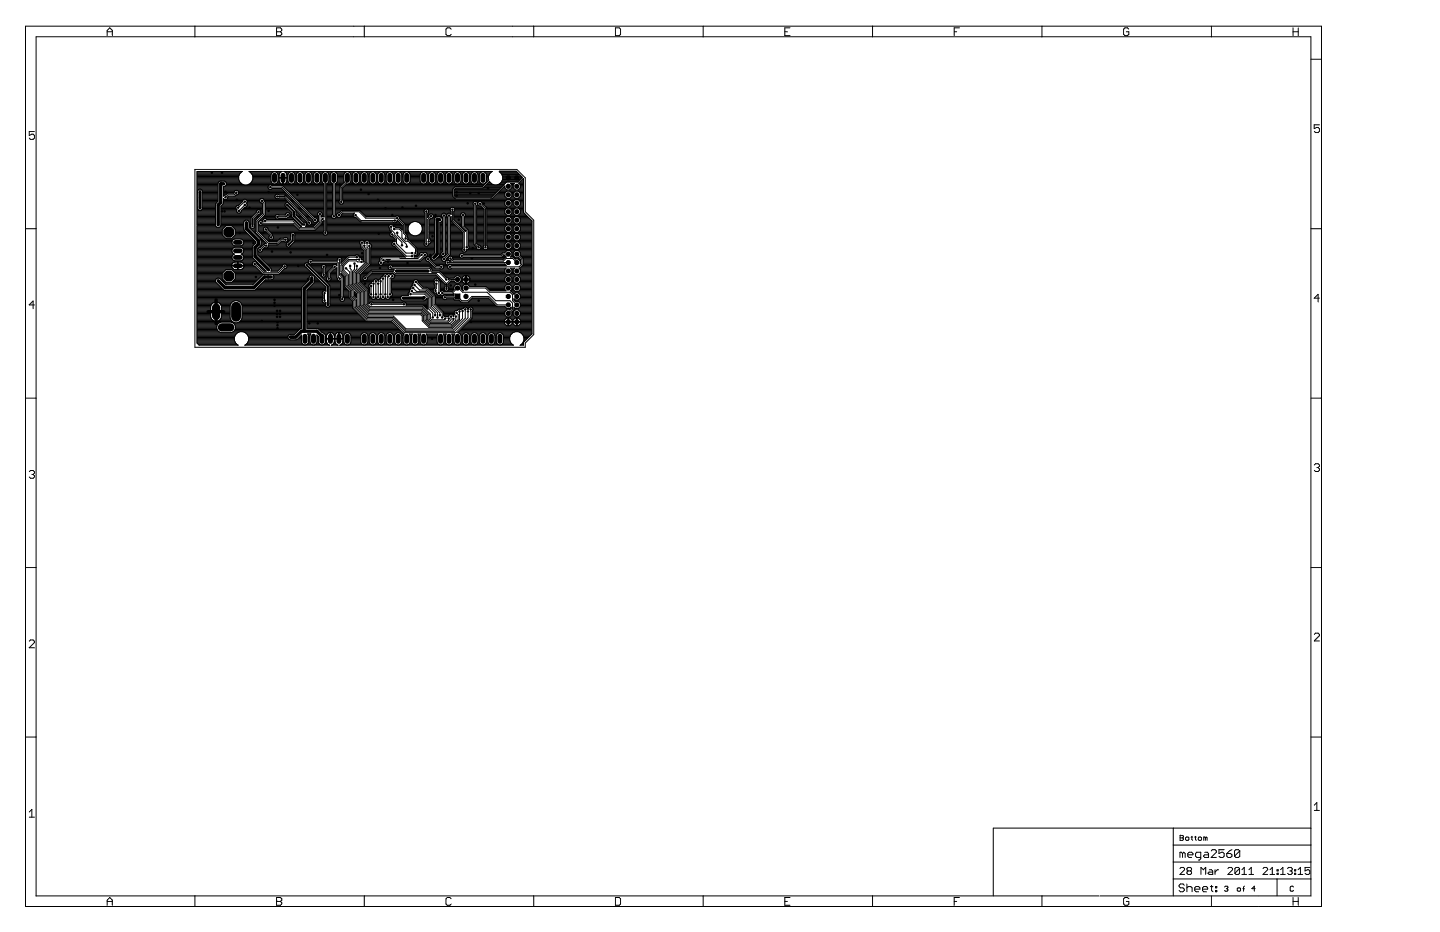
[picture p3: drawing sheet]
<svg xmlns="http://www.w3.org/2000/svg" width="432mm" height="279mm" viewBox="0 0 432 279" stroke-linecap="round" stroke-linejoin="round" font-family="sans-serif">
<g fill="none" stroke="#000" stroke-width=".3">
<path d="M32.1 10.7v-1.6l.8-.8 .8 .8v1.6M32.1 9.5h1.6M58.4 7.8v3.2M82.9 8.3h1.2l.4 .4v.4l-.4 .4 .4 .4v.4l-.4 .4h-1.2zM82.9 9.5h1.2M109.2 7.8v3.2M135.3 8.7l-.4-.4h-.8l-.4 .4v1.6l.4 .4h.8l.4-.4M160 7.8v3.2M184.5 8.3h1.2l.4 .4v1.6l-.4 .4h-1.2zM210.8 7.8v3.2M235.3 9.5h.8M236.9 8.3h-1.6v2.4h1.6"/>
<path d="M261.6 7.8v3.2M286.1 9.5h.8M287.7 8.3h-1.6v2.4M312.4 7.8v3.2M338.5 8.7l-.4-.4h-.8l-.4 .4v1.6l.4 .4h.8l.4-.4v-.8h-.8M363.2 7.8v3.2M387.7 8.3v2.4M387.7 9.5h1.6M389.3 8.3v2.4M393.1 17.8h3.1M10.3 39.4h-1.5v1.2l.7-.4h.4l.4 .4v.8l-.4 .4h-.7l-.4-.4M395.6 37.4h-1.5v1.2l.8-.4h.4l.3 .4v.8l-.3 .4h-.8l-.4-.4"/>
<path d="M58.4 50.8h96.6l2.5 2.5v10.2l2.5 2.5v34.3l-2.5 2.5v1.3h-99.1zM59.1 56.4h6.3M59.1 58.8h.3M59.1 58h.3M59.1 57.7h.3M59.1 55.6h6.3M59.1 55.3h6.3M59.1 54.2h12.7M59.1 53.2h12.5M59.1 52.9h12.5M59.1 52.1h12.8M59.1 51.8h13"/>
<path d="M59.1 53.4h12.5M59.1 59.6h.3M59.1 56.9h.4M59.1 55h6.3M59.1 56.6h6.3M59.1 59.8h.3M59.1 58.5h.3M59.1 58.2h.3M59.1 59.3h.3M59.1 59h.3M59.1 57.4h.2M59.1 57.2h.2"/>
<path d="M59.1 56.1h6.3M59.1 55.8h6.3M59.1 54.8h6.3M59.1 54.5h6.5M59.1 54h12.6M59.1 53.7h12.5M59.1 52.6h12.6M59.1 52.4h12.7M59.1 51.6h13.3M59.4 57.7l-.1 4.9 .3 .4M59.8 56.7l-.4 .3v.7M60.1 56.7l.5 .3v.7"/>
<path d="M60.5 56.9h4.9M60.6 58.8h4.8M60.6 58h4.8M60.6 57.7h4.8M60.6 59.6h4.8M60.6 57.7l.1 4.9-.3 .4M60.6 59.8h4.8M60.6 58.5h4.8M60.6 58.2h4.8M60.6 59.3h4.8M60.6 59h4.8M60.6 57.2h4.8"/>
<path d="M60.7 57.4h4.7M66 54.3l-.6 .6v5.4M67 56.4h13.4M67 57.7h3.2M67 59.6h.1M67 56.9h17.8M67 56.6h13.6M67 59.5l-.1 1.6M67 59.5h.1M67 59.8h6.1M67 58.5h.4M67 58.2h.9"/>
<path d="M67 57.4h3.3M67 57.2h3.5M67 56.1h13.4M67 59.5l.5 .3M67 58.8h.1M67.2 54.3a.83 .83 0 0 1 .6 1.3M67.4 55.8h13M67.6 54.5h4.3M67.7 55.6h12.9M67.8 55.6l-.8 .3v2.9M67.8 54.8h4.3M67.9 55.3h5"/>
<path d="M67.9 55h4.5M68.1 59.6h10.1M68.2 58l-1.2 .8M68.3 59.3h14.3M68.3 59.3l-.6 .5M68.3 59.1v.2M68.3 59h14.2M70.5 58.8h11.9M70.8 58.5h11.8M70.8 58.4l-.4 .4h-1.9l-.2 .3M70.9 57.8l-.6 .6h-1.9l-.8 .8M71.3 57.2h13.8"/>
<path d="M71.3 57.2h-.8l-.4 .8h-3.1M71.3 57.2l.3 .7-.6 .5M71.4 58.2h14.8M71.5 57.4h13.9M71.5 58h14.4M71.6 52.9v.8l.3 .8M71.6 57.7h14M71.9 52.1l.8-.7h-13.6v51.4l.6 .7h11.7l-.8-.7M71.9 52.1l-.3 .8M71.9 54.5a2.18 2.18 0 0 0 3.6 0M73 59.8h.8M73 59.8l-.3 .7-1.2 1.1-.5 .1"/>
<path d="M73.8 59.8h4.1M73.8 59.8l.3 .5-.2 .6M74.4 55.3h22.8M75 51.6h6.9M75 55h6.9M75.2 51.8h6.3M75.2 54.8h6.3M75.5 52.1l.3 .8M75.5 52.1h5.9M75.5 54.5h5.8M75.6 52.4h5.7M75.6 54.2h5.7"/>
<path d="M75.7 52.6h5.6M75.7 54h5.6M75.8 53.2h5.5M75.8 52.9h5.5M75.8 52.9v.8l-.3 .8M75.8 53.4h5.5M75.8 53.7h5.5M78.9 59.6h6.6M78.9 59.6a.75 .75 0 0 0-1.1 .6 .75 .75 0 0 0 .9 .8v3l-2.1 2.1v3.5l3.3 3.3h-1.6M78.9 59.6l.2 .2M79.1 59.8l.5 .8M79.1 59.8h6.7"/>
<path d="M80.7 55.5l4.1 .2 9.6 9.6a.7 .7 0 0 1 .8 .7 .7 .7 0 0 1-.7 .7 .7 .7 0 0 1-.7-.8l-9.4-9.4h-2.8a.7 .7 0 0 1-1.1 .1 .7 .7 0 0 1 .2-1.1zM81.1 56.1h3.5l9.9 9.9M81.3 54.3v-2a1.09 1.09 0 0 1 1-.8 1.09 1.09 0 0 1 1.1 .8v2M81.3 54.3a1.09 1.09 0 0 0 1 .9 1.09 1.09 0 0 0 1.1-.9M81.5 55.6h15.7M81.5 56.6h3.1M82.4 58.8v.2M82.4 59l.2 .3M82.6 59.3l.4 .3M82.7 51.6h1.5M82.8 55h1.4M83 58.2l-.6 .6"/>
<path d="M83.1 51.8h.8M83.1 54.8h.8M83.1 58.9h2.4l7.2 7.9M83.3 58.2l.4 .3h1.6M83.3 59.6l.4-.3h1.6l6.8 7.3M83.3 52.1h.5M83.3 54.5h.5M83.4 54.2h.3M83.4 53.2h.3M83.4 52.9h.3M83.4 53.4h2.9M83.4 54h.3"/>
<path d="M83.4 53.7h.3M83.4 52.6h.3M83.4 52.4h.3M83.7 53.4l.1 1.1M83.8 52.1l.8-.7h-9.9l.8 .7M83.8 52.1l-.1 1.1h1.1v2l-.7-.2-.3-.5M84.8 54.2h.2M84.8 55h.2M84.8 54.8h.2M84.8 54.5h.2M84.8 54h.2M84.8 53.7h.2"/>
<path d="M84.9 55.8h12.3M85.2 56.1h12M85.3 58.5h1.1M85.3 58.5h.1M85.4 56.4h11.8M85.5 51.6h1.5M85.5 55h1.4M85.6 58.5h.1M85.6 58.5l.3 .2M85.7 56.6h11.5M85.8 51.8h.8M85.8 54.8h.8"/>
<path d="M85.9 58.7l6.8 7.4a.7 .7 0 0 1 .7 .7 .7 .7 0 0 1-.7 .7 .7 .7 0 0 1-.6-.9M85.9 58.7h.1M85.9 58.8h.8M85.9 52.1l-.8-.7h62.5l-.8 .7M85.9 52.1l.1 1.1h-1v2l.9-.5 .1-1.3M85.9 52.1h.5M86 54.5h.4M86 56.9h11.2M86 52.4h.3M86 54.2h.3M86 53.2h.3M86 52.9h.3"/>
<path d="M86 54h.3M86 53.7h.3M86 52.6h.3M86.2 59h.8M86.2 57.2h11M86.3 54.3v-2a1.09 1.09 0 0 1 1.1-.8 1.09 1.09 0 0 1 1.1 .8v2M86.3 54.3a1.09 1.09 0 0 0 1.1 .9 1.09 1.09 0 0 0 1.1-.9M86.4 59.3h.8M86.5 57.4h10.7M86.6 59.6h.9M86.8 57.7h10.4M86.9 59.8h.9"/>
<path d="M87 58h10.2M87.3 58.2h9.9M87.6 58.5h9.6M87.8 51.6h1.7M87.8 58.8h9.4M87.9 55h1.6M88.1 59h9.1M88.2 51.8h.9M88.2 54.8h.9M88.4 52.1h.6M88.4 54.5h.6M88.4 59.3h8.8"/>
<path d="M88.5 54.2h.4M88.5 53.2h.4M88.5 52.9h.4M88.5 53.4h.4M88.5 54h.4M88.5 53.7h.4M88.5 52.6h.4M88.5 52.4h.4M88.6 59.6h8.6M88.9 54.3a1.09 1.09 0 0 0 1 .9 1.09 1.09 0 0 0 1.1-.9M88.9 54.3v-2a1.09 1.09 0 0 1 1-.8 1.09 1.09 0 0 1 1.1 .8v2M88.9 59.8h8.3"/>
<path d="M90.4 51.6h1.7M90.4 55h1.6M90.7 51.8h1M90.8 54.8h.9M90.9 52.1h.6M90.9 54.5h.6M91 54.2h.4M91 53.2h.4M91 52.9h.4M91 53.4h.4M91 54h.4M91 53.7h.4"/>
<path d="M91 52.6h.4M91 52.4h.4M91.4 54.3v-2a1.09 1.09 0 0 1 1.1-.8 1.09 1.09 0 0 1 1 .8v2M91.4 54.3a1.09 1.09 0 0 0 1.1 .9 1.09 1.09 0 0 0 1-.9M92.9 51.6h1.7M92.9 55h1.7M93.3 51.8h.9M93.3 54.8h.9M93.5 52.1h.6M93.5 54.5h.5M93.5 54.2h.5M93.5 53.2h.5"/>
<path d="M93.5 52.9h.5M93.5 53.4h.5M93.5 54h.5M93.5 53.7h.5M93.5 52.6h.5M93.5 52.4h.5M94 54.3v-2a1.09 1.09 0 0 1 1-.8 1.09 1.09 0 0 1 1.1 .8v2M94 54.3a1.09 1.09 0 0 0 1 .9 1.09 1.09 0 0 0 1.1-.9M95.4 51.6h1.7M95.5 55h1.6M95.8 51.8h1M95.8 54.8h1"/>
<path d="M96 52.1h.6M96 54.5h.6M96.1 54.2h.4M96.1 53.2h.4M96.1 52.9h.4M96.1 53.4h.4M96.1 54h.4M96.1 53.7h.4M96.1 52.6h.4M96.1 52.4h.4M96.5 54.3v-2a1.09 1.09 0 0 1 1.1-.8 1.09 1.09 0 0 1 1 .8v2M96.5 54.3l.7 .8v9.9l-.3-.1"/>
<path d="M97.6 53.3v16.5M98 56.4h1.7M98 58.8h1.7M98 58h1.7M98 57.7h1.7M98 55.6h1.7M98 55.3h1.7M98 59.6h1.7M98 56.9h1.7M98 56.6h1.7M98 59.8h1.7M98 58.5h1.7"/>
<path d="M98 58.2h1.7M98 59.3h1.7M98 59h1.7M98 57.4h1.7M98 57.2h1.7M98 56.1h1.7M98 55.8h1.7M98 51.6h1.7M98 55h1.6M98.4 51.8h.9M98.4 54.8h.9M98.5 52.1h.6"/>
<path d="M98.5 54.5h.6M98.6 54.2h.4M98.6 53.2h.4M98.6 52.9h.4M98.6 53.4h.4M98.6 54.3l-.6 .8v14.2l.1 .1M98.6 54h.4M98.6 53.7h.4M98.6 52.6h.4M98.6 52.4h.4M99 54.3l.7 .8v9.2a.7 .7 0 0 0-.2 .9 .7 .7 0 0 0 1 .2M99 54.3v-2a1.09 1.09 0 0 1 1.1-.8 1.09 1.09 0 0 1 1.1 .8v2"/>
<path d="M100.1 53.3v11.5M100.5 56.4h1.4M100.5 58.8h1.4M100.5 58h1.4M100.5 57.7h1.4M100.5 55.6h1.8M100.5 55.3h2.1M100.5 59.6h1.4M100.5 56.9h1.4M100.5 56.6h1.4M100.5 59.8h1.4M100.5 58.5h1.4"/>
<path d="M100.5 58.2h1.4M100.5 59.3h1.4M100.5 59h1.4M100.5 57.4h1.4M100.5 57.2h1.4M100.5 56.1h1.4M100.5 55.8h1.6M100.5 51.6h3.2M100.6 55h2.3M100.9 51.8h2.5M100.9 54.8h2.2M101.1 52.1h2.1"/>
<path d="M101.1 54.5h2.1M101.2 54.2h1.9M101.2 53.2h1.9M101.2 52.9h1.9M101.2 53.4h1.9M101.2 54.3l-.7 .8v9.2l.3 .7-.3 .4M101.2 54h1.9M101.2 53.7h1.9M101.2 52.6h1.9M101.2 52.4h1.9M102.7 56.4h33.4M102.7 58.8h33"/>
<path d="M102.7 58h33M102.7 57.7h33M102.7 59.6h54.3M102.7 56.9h33M102.7 56.6h33.1M102.7 59.8h54.3M102.7 58.5h33M102.7 58.2h33M102.7 59.3h33.5M102.7 59h33.3M102.7 57.4h33M102.7 57.2h33"/>
<path d="M103 56.1h33.3M103.1 54.3l.2 .4-1.4 1.3v4l-.2 .7M103.1 54.3v-2a1.09 1.09 0 0 1 1.1-.8 1.09 1.09 0 0 1 1 .8v2M103.2 55.8h41.5M103.5 55.6h41.5M103.8 55.3h41.4M104.2 53.3v1l-1.9 1.9v4.3M104.6 51.6h1.7M104.6 55h1.6M105 51.8h.9M105 54.8h.9M105.1 52.1h.6"/>
<path d="M105.1 54.5h.6M105.2 54.2h.4M105.2 53.2h.4M105.2 52.9h.4M105.2 54.3a1.08 1.08 0 0 1-1.3 .8l-1.2 1.2v3.7l.3 .7M105.2 53.4h.4M105.2 54h.4M105.2 53.7h.4M105.2 52.6h.4M105.2 52.4h.4M105.6 54.3a1.09 1.09 0 0 0 1.1 .9 1.09 1.09 0 0 0 1.1-.9M105.6 54.3v-2a1.09 1.09 0 0 1 1.1-.8 1.09 1.09 0 0 1 1.1 .8v2"/>
<path d="M107.1 51.6h1.7M107.2 55h1.6M107.5 51.8h.9M107.5 54.8h.9M107.7 52.1h.6M107.7 54.5h.6M107.8 54.2h.4M107.8 53.2h.4M107.8 52.9h.4M107.8 53.4h.4M107.8 54h.4M107.8 53.7h.4"/>
<path d="M107.8 52.6h.4M107.8 52.4h.4M108.2 54.3a1.09 1.09 0 0 0 1 .9 1.09 1.09 0 0 0 1.1-.9M108.2 54.3v-2a1.09 1.09 0 0 1 1-.8 1.09 1.09 0 0 1 1.1 .8v2M109.7 51.6h1.7M109.7 55h1.6M110 51.8h1M110.1 54.8h.9M110.2 52.1h.6M110.2 54.5h.6M110.3 54.2h.4M110.3 53.2h.4"/>
<path d="M110.3 52.9h.4M110.3 53.4h.4M110.3 54h.4M110.3 53.7h.4M110.3 52.6h.4M110.3 52.4h.4M110.7 54.3a1.09 1.09 0 0 0 1.1 .9 1.09 1.09 0 0 0 1.1-.9M110.7 54.3v-2a1.09 1.09 0 0 1 1.1-.8 1.09 1.09 0 0 1 1.1 .8v2M112.2 51.6h1.7M112.2 55h1.7M112.6 51.8h.9M112.6 54.8h.9"/>
<path d="M112.8 52.1h.6M112.8 54.5h.5M112.9 54.2h.4M112.9 53.2h.4M112.9 52.9h.4M112.9 53.4h.4M112.9 54h.4M112.9 53.7h.4M112.9 52.6h.4M112.9 52.4h.4M113.3 54.3v-2a1.09 1.09 0 0 1 1-.8 1.09 1.09 0 0 1 1.1 .8v2M113.3 54.3a1.09 1.09 0 0 0 1 .9 1.09 1.09 0 0 0 1.1-.9"/>
<path d="M114.8 51.6h1.6M114.8 55h1.6M115.1 51.8h1M115.1 54.8h1M115.3 52.1h.6M115.3 54.5h.6M115.4 54.2h.4M115.4 53.2h.4M115.4 52.9h.4M115.4 53.4h.4M115.4 54h.4M115.4 53.7h.4"/>
<path d="M115.4 52.6h.4M115.4 52.4h.4M115.8 54.3a1.09 1.09 0 0 0 1.1 .9 1.09 1.09 0 0 0 1-.9M115.8 54.3v-2a1.09 1.09 0 0 1 1.1-.8 1.09 1.09 0 0 1 1 .8v2M117.3 51.6h1.7M117.3 55h1.6M117.7 51.8h.9M117.7 54.8h.9M117.8 52.1h.6M117.8 54.5h.6M117.9 54.2h.4M117.9 53.2h.4"/>
<path d="M117.9 52.9h.4M117.9 53.4h.4M117.9 54h.4M117.9 53.7h.4M117.9 52.6h.4M117.9 52.4h.4M118.3 54.3v-2a1.09 1.09 0 0 1 1.1-.8 1.09 1.09 0 0 1 1.1 .8v2M118.3 54.3a1.09 1.09 0 0 0 1.1 .9 1.09 1.09 0 0 0 1.1-.9M119.8 51.6h1.7M119.9 55h1.6M120.2 51.8h.9M120.2 54.8h.9"/>
<path d="M120.4 52.1h.6M120.4 54.5h.6M120.5 54.2h.4M120.5 53.2h.4M120.5 52.9h.4M120.5 53.4h.4M120.5 54h.4M120.5 53.7h.4M120.5 52.6h.4M120.5 52.4h.4M120.9 54.3v-2a1.09 1.09 0 0 1 1-.8 1.09 1.09 0 0 1 1.1 .8v2M120.9 54.3a1.09 1.09 0 0 0 1 .9 1.09 1.09 0 0 0 1.1-.9"/>
<path d="M122.4 51.6h4.2M122.4 55h4.2M122.7 51.8h3.5M122.8 54.8h3.4M122.9 52.1h3.2M122.9 54.5h3.1M123 54.2h3M123 53.2h3M123 52.9h3M123 53.4h3M123 54h3M123 53.7h3"/>
<path d="M123 52.6h3M123 52.4h3M126 54.3v-2a1.09 1.09 0 0 1 1-.8 1.09 1.09 0 0 1 1.1 .8v2M126 54.3a1.09 1.09 0 0 0 1 .9 1.09 1.09 0 0 0 1.1-.9M127.5 51.6h1.6M127.5 55h1.6M127.8 51.8h1M127.8 54.8h1M128 52.1h.6M128 54.5h.6M128.1 54.2h.4M128.1 53.2h.4"/>
<path d="M128.1 52.9h.4M128.1 53.4h.4M128.1 54h.4M128.1 53.7h.4M128.1 52.6h.4M128.1 52.4h.4M128.5 54.3v-2a1.09 1.09 0 0 1 1.1-.8 1.09 1.09 0 0 1 1 .8v2M128.5 54.3a1.09 1.09 0 0 0 1.1 .9 1.09 1.09 0 0 0 1-.9M130 51.6h1.7M130 55h1.6M130.4 51.8h.9M130.4 54.8h.9"/>
<path d="M130.5 52.1h.6M130.5 54.5h.6M130.6 54.2h.4M130.6 53.2h.4M130.6 52.9h.4M130.6 53.4h.4M130.6 54h.4M130.6 53.7h.4M130.6 52.6h.4M130.6 52.4h.4M131 54.3v-2a1.09 1.09 0 0 1 1.1-.8 1.09 1.09 0 0 1 1.1 .8v2M131 54.3a1.09 1.09 0 0 0 1.1 .9 1.09 1.09 0 0 0 1.1-.9"/>
<path d="M132.5 51.6h1.7M132.6 55h1.6M132.9 51.8h.9M132.9 54.8h.9M133.1 52.1h.6M133.1 54.5h.6M133.2 54.2h.4M133.2 53.2h.4M133.2 52.9h.4M133.2 53.4h.4M133.2 54h.4M133.2 53.7h.4"/>
<path d="M133.2 52.6h.4M133.2 52.4h.4M133.6 54.3v-2a1.09 1.09 0 0 1 1-.8 1.09 1.09 0 0 1 1.1 .8v2M133.6 54.3a1.09 1.09 0 0 0 1 .9 1.09 1.09 0 0 0 1.1-.9M135.1 51.6h1.7M135.1 55h1.6M135.4 51.8h1M135.5 54.8h.9M135.6 52.1h.6M135.6 54.5h.6M135.7 54.2h.4M135.7 53.2h.4"/>
<path d="M135.7 52.9h.4M135.7 53.4h.4M135.7 54h.4M135.7 53.7h.4M135.7 52.6h.4M135.7 52.4h.4M135.7 56.7v2.1l.8 .8M136.1 54.3v-2a1.09 1.09 0 0 1 1.1-.8 1.09 1.09 0 0 1 1.1 .8v2M136.1 54.3a1.09 1.09 0 0 0 1.1 .9 1.09 1.09 0 0 0 1.1-.9M136.2 58.6h11.7M136.2 58.3h12M136.2 58.1h12.2"/>
<path d="M136.2 57.9h12.4M136.2 57.7h12.6M136.2 57.5h12.8M136.2 57.3h13M136.2 57h13.3M136.2 56.8h13.5M136.3 58.8h11.4M136.4 56.6h13.5M136.5 59h11M137.6 51.6h1.7M137.6 55h1.7M138 51.8h.9"/>
<path d="M138 54.8h.9M138.2 52.1h.6M138.2 54.5h.5M138.3 54.2h.4M138.3 53.2h.4M138.3 52.9h.4M138.3 53.4h.4M138.3 54h.4M138.3 53.7h.4M138.3 52.6h.4M138.3 52.4h.4M138.7 54.3v-2a1.09 1.09 0 0 1 1-.8 1.09 1.09 0 0 1 1.1 .8v2"/>
<path d="M138.7 54.3a1.09 1.09 0 0 0 1 .9 1.09 1.09 0 0 0 1.1-.9M140.2 51.6h1.6M140.2 55h1.6M140.5 51.8h1M140.5 54.8h1M140.7 52.1h.6M140.7 54.5h.6M140.8 54.2h.4M140.8 53.2h.4M140.8 52.9h.4M140.8 53.4h.4M140.8 54h.4"/>
<path d="M140.8 53.7h.4M140.8 52.6h.4M140.8 52.4h.4M141.2 54.3v-2a1.09 1.09 0 0 1 1.1-.8 1.09 1.09 0 0 1 1 .8v2M141.2 54.3a1.09 1.09 0 0 0 1.1 .9 1.09 1.09 0 0 0 1-.9M142.7 51.6h1.7M142.7 55h1.6M143.1 51.8h.9M143.1 54.8h.9M143.2 52.1h.6M143.2 54.5h.6M143.3 54.2h.4"/>
<path d="M143.3 53.2h.4M143.3 52.9h.4M143.3 53.4h.4M143.3 54h.4M143.3 53.7h.4M143.3 52.6h.4M143.3 52.4h.4M143.7 54.3a1.09 1.09 0 0 0 1.1 .9 1.09 1.09 0 0 0 1.1-.9M143.7 54.3v-2a1.09 1.09 0 0 1 1.1-.8 1.09 1.09 0 0 1 1.1 .8v2M145 56.2h5.3M145.2 56h5.3M145.2 51.6h2.1"/>
<path d="M145.3 55h.2M145.4 55.8h5.3M145.6 51.8h1.5M145.6 54.8h.2M145.6 55.5h5.4M145.8 52.1h1M145.8 54.5h.2M145.8 55.3h2.2M145.9 54.2h.4M145.9 53.2h.6M145.9 52.9h.6M145.9 53.4h.6"/>
<path d="M145.9 54h.7M145.9 53.7h.6M145.9 52.6h.7M145.9 52.4h.8M146.1 55.1h1.3M146.3 54.9h.9M146.5 52.9l.1 1.1M146.5 54.7h.5M146.6 54l-2 1.9h-8.1l-.8 .8M146.7 54.5h.1M146.8 54.4l-2 2M146.8 54.4l.6 .7"/>
<path d="M146.8 52.1l-.3 .8M147.4 55.1l.8 .3h.8l.8-.3M147.8 59.3h4M148.1 59h3.5M148.3 58.8h3.1M148.6 58.5h2.8M148.9 58.2h2.5M149.1 58h2.3M149.3 55.3h1.9M149.4 57.7h2.2M149.7 57.4h2.2M149.7 51.4h5.2"/>
<path d="M149.8 55.1h1.6M149.9 51.7h5.2M149.9 57.2h7.1M150 54.9h1.6M150.1 51.9h5.2M150.2 56.9h6.8M150.2 54.7h1.6M150.4 52.1h5.2M150.4 52.1l-.7-.6 .2-.2h4.9l1.8 1.9M150.4 52.1l.3 .8M150.4 54.5h4.9M150.5 56.6h1.2"/>
<path d="M150.5 52.3h5.3M150.5 54.2h5.1M150.6 52.5h5.4M150.6 54h5.2M150.7 52.7h5.5M150.7 53.8h5.3M150.7 52.9v.8l-.3 .8-.6 .6M150.7 53.6h5.5M150.7 53.4h5.7M150.7 53.2h5.9M150.7 52.9h5.7M150.7 56.4h.7"/>
<path d="M151 56.1h.4M151.3 55.8h.1M151.4 58v.8l.6 .7h.9l.6-.7v-.8M151.4 58l.6-.7h.9l.6 .7M152 56.9l-.6-.6v-.5l-3.9 3.8M152.9 56.9l.6-.6v-.9l-.4-.4h1.2l-.4 .4v.9l.6 .6M153 57.4h1.4M153 59.3h1.4M153.1 56.6h1.1M153.2 57.7h.9M153.3 59h.8M153.4 55.3h.6"/>
<path d="M153.4 56.4h.6M153.5 58.8h.4M153.5 58h.4M153.5 55.6h.4M153.5 58.5h.4M153.5 58.2h.4M153.5 56.1h.4M153.5 55.8h.4M153.9 58v.8l.6 .7h.9l.6-.7v-.8M153.9 58l.6-.7h.9l.6 .7M155.5 57.4h1.5M155.6 59.3h1.4"/>
<path d="M155.6 54.8h1.4M155.7 55h1.3M155.7 56.6h1.3M155.8 57.7h1.2M155.8 59h1.2M155.9 54.5h1.1M155.9 55.3h1.1M156 56.4h1M156 58.8h1M156 58h1M156 55.6h1M156 58.5h1"/>
<path d="M156 58.2h1M156 56.1h1M156 55.8h1M156.2 54.2h.8M156.4 54h.6M156.6 53.2l-1.4 1.4h-3.3l-4.6 4.6h-10.6l-.5-.6v-1.7l.5-.5h13.4M156.7 53.7h.3M156.9 53.5l-1.4 1.4 .5 .5v.9l-.6 .6M156.9 53.5l.1 10.2 2.5 2.5M156.9 53.5h.1M7.6 68.6h3.2M59.1 73.4h10.8"/>
<path d="M59.1 64.6h5.5M59.1 72.9h10.5M59.1 74.2h11M59.1 75.6h10.5M59.1 76.6h10.6M59.1 79.6h16.8M59.1 79.3h10.4M59.1 77.2h10.5M59.1 64.1h5.5M59.1 63.8h5.5M59.1 74.8h10.5M59.1 76.4h10.8"/>
<path d="M59.1 77.7h10.6M59.1 60.4h.3M59.1 69.7h7.5M59.1 78.8h10.8M59.1 73.7h16.8M59.1 62h.3M59.1 64.9h5.5M59.1 71.6h16.7M59.1 65.2h5.5M59.1 66h5.5M59.1 67.8h5.6M59.1 66.5h5.5"/>
<path d="M59.1 67.6h5.5M59.1 67.3h5.5M59.1 66.2h5.5M59.1 70.5h7.6M59.1 69.4h7.5M59.1 63h.5M59.1 66.8h5.5M59.1 76.9h10.5M59.1 79.8h10.4M59.1 79h10.5M59.1 78.5h16.9M59.1 78.2h17.7"/>
<path d="M59.1 78h10.8M59.1 77.4h10.5M59.1 76.1h11M59.1 75.8h10.7M59.1 75.3h10.5M59.1 75h10.5M59.1 74.5h10.7M59.1 74h16.6M59.1 73.2h10.6M59.1 72.6h10.5M59.1 72.4h10.5M59.1 72.1h10.6"/>
<path d="M59.1 71.8h10.9M59.1 71.3h8.4M59.1 71h8.2M59.1 70.8h7.9M59.1 70.2h7.5M59.1 70h7.5M59.1 69.2h7.5M59.1 68.9h7.5M59.1 68.6h7.7M59.1 68.4h8M59.1 68.1h5.9M59.1 67h5.5"/>
<path d="M59.1 65.7h5.5M59.1 65.4h5.5M59.1 64.4h5.5M59.1 63.6h5.5M59.1 63.3h5.5M59.1 62.8h.3M59.1 62.5h.2M59.1 62.2h.2M59.1 61.7h.3M59.1 61.4h.3M59.1 61.2h.3M59.1 60.9h.3"/>
<path d="M59.1 60.6h.3M59.1 60.1h.3M59.6 63h.8M60.4 63h4.2M60.6 60.4h4.7M60.6 62h4M60.6 61.7h4M60.6 61.4h4M60.6 61.2h4.1M60.6 60.9h4.2M60.6 60.6h4.5M60.6 60.1h4.8"/>
<path d="M60.6 62.8h4M60.6 62.2h4M60.7 62.5h3.9M64.6 67.6a.83 .83 0 0 0 .7 .6 .83 .83 0 0 0 .8-.3M65.4 60.3l-.8 1v6.3M65.9 68.1h1.4M66.1 67.8h1.5M66.2 67.6h6.9M66.2 64.6h9.7M66.2 64.1h10.2M66.2 63.8h5.2M66.2 67.6l-.1 .3"/>
<path d="M66.2 62h4.6M66.2 64.9h9.4M66.2 65.2h9.1M66.2 66h9.1M66.2 66.5h6.9M66.2 67.3h6.9M66.2 66.2h7.1M66.2 63h4.8M66.2 66.8h6.9M66.2 67h6.9M66.2 65.7h9.1M66.2 65.4h9.1"/>
<path d="M66.2 64.4h9.9M66.2 63.6h4.9M66.2 63.3h4.8M66.2 62.8h4.8M66.2 62.5h4.6M66.2 62.2h4.5M66.3 61.7h4.7M66.6 61.4h5M66.8 61.2h5.1M66.9 61.1l-.7 .7v5.8M67 60.9h5.2M67 60.4h5.7"/>
<path d="M67 60.6h5.5M67 60.1h5.8M67.8 71.6l-1.2-1.2v-1.6l1.2-1.2h1.6l1.2 1.2v1.6l-1.2 1.2M69.5 79.8h3.7M69.5 79.6h.1M69.5 79.8h.1M69.5 79.8v.3M69.6 67.8h3.5M69.7 71.3h5.8M69.7 77.8l.7 .4h1.9l.6-.4M69.7 76.6l.6-.4a1.04 1.04 0 0 1-.8-1.1 1.04 1.04 0 0 1 .9-1h1.9a1.05 1.05 0 0 1 .8 1 1.05 1.05 0 0 1-.8 1.1l.6 .4M69.7 72.1a1.05 1.05 0 0 0 .7 1.6"/>
<path d="M69.7 76.6l-.1 .4 .1 .8M69.8 78.8l1.4-.3v2.3l-1.2-.2M69.8 78.8l-.3 .8M69.9 68.1h3.2M69.9 71h5.4M70.2 68.4h2.9M70.2 70.8h4.8M70.4 68.6h2.7M70.5 70.5h4.2M70.6 69.7h3.3M70.6 69.4h3.1M70.6 70.2h3.9"/>
<path d="M70.6 70h3.6M70.6 69.2h2.8M70.6 68.9h2.6M71 63.4l.5 .5 .5-.1 .3-.4M71 61.7l-.3 .4 .4 .8-.1 .5M71.2 79.3h.2M71.2 78.8h.2M71.2 79.8h.2M71.2 79h.2M71.9 63.8h4.8M72.2 63.6h4.7M72.3 63.3h4.6"/>
<path d="M72.4 63h4.7M72.5 76.1h3.2M72.5 74.2h3.2M72.6 71.8l-2.2-.2-.7 .5M72.6 71.8l.3 .3M72.7 71.8h3.3M72.7 78h3.8M72.7 62.8h6M72.7 76.4h3M72.7 73.4h3.4M72.7 78.8h3M72.8 75.8h2.9"/>
<path d="M72.8 74.5h2.9M72.9 72.1a1.05 1.05 0 0 1-.6 1.6M72.9 76.6l.2 .4-.2 .8M72.9 72.1h3.4M72.9 77.7h3.3M72.9 76.6h2.8M73 73.2h3.4M73 62.5h5.7M73 79h2.7M73 75.6h2.7M73 74.8h2.7M73 72.4h3.6"/>
<path d="M73.1 77.4h2.9M73.1 76.9h2.6M73.1 72.9h3.6M73.1 68.7l3.6 3.8v.4l-1 1.2 .1 3.2 4 4h-.6l-2.2-2.2-.3-.6M73.1 77.2h2.7M73.1 75.3h2.6M73.1 75h2.6M73.1 72.6h3.6M73.1 79.3h2.6M73.2 79.8h3.3M73.2 79.6l-.6-.9-1.2-.2v2.3l1.2-.2M73.2 79.6h.1"/>
<path d="M73.2 79.8h.1M73.2 79.8l-.1 .3M73.2 62.2h5.5M73.4 61.4l-1.7 1.8M73.4 60.4l-2 1.9M73.7 66l-.6 .6v2.1M73.8 62l-.4 .1-1.1 1.3M73.9 62h4.8M73.9 60.9l.2 .7-.3 .4M73.9 60.9h4.7M74 60.1h3.8M74.1 66l.6 .6v1.6"/>
<path d="M74.1 61.7h4.6M74.1 61.2h4.6M74.1 60.6h3.9M74.1 60.4h3.8M74.1 61.4h4.6M74.5 66.2h.8M74.7 66.5h.6M74.7 68.2l3.4 3.4M74.7 67.8h.3M74.7 67.6h.4M74.7 67.3h.5M74.7 66.8h.6"/>
<path d="M74.7 68.1h.4M74.7 67h.6M74.9 68.4h.4M75.2 68.6h1.4M75.3 68.4h.8M75.3 68.4l-.3-.5 .3-.6v-2.1l1.6-1.5a.69 .69 0 0 1 .6-.8 .69 .69 0 0 1 .7 .7 .69 .69 0 0 1-.7 .7l-1.4 1.3v1.7l.3 .6-.3 .5M75.4 68.9h1.2M75.7 69.2h.9M76 69.4h.6M76 78.5l-.3 .5 .1 .5 .6 .3 2.4 2.4M76 78.5h.7M76.1 68.4h.5"/>
<path d="M76.1 66h.6M76.1 66.5h.5M76.1 66.2h.5M76.1 66.8h.5M76.1 67h.5M76.1 65.7h.9M76.2 67.3h.4M76.2 69.7h.4M76.3 65.4h1M76.3 68.1h.3M76.4 79.1l2.6 2.7h4.5l1.9-1.9M76.4 67.6h.2"/>
<path d="M76.4 67.8h.2M76.5 70h.4M76.6 65.2h.9M76.7 78.5h.3M76.7 70.2h.5M76.8 64.9h1M77 78.8h.3M77 70.5h.4M77 79h.6M77.1 64.6h1M77.2 79.3h.6M77.3 70.8h.4"/>
<path d="M77.3 75.6h31.8M77.3 74.8h.1M77.3 76.4h31.8M77.3 76.1h31.8M77.3 75.8h31.8M77.3 75.3h.1M77.3 75h.1M77.3 75l.6 .6M77.4 64.4h.9M77.4 74.5l-.1 .3M77.4 66.5v2.8l3.3 3.3h2.2l1.1-1.2 1.2-.1M77.4 67.8h11.1"/>
<path d="M77.4 66.5h.1M77.4 67.6h10.8M77.4 67.3h.3M77.4 66.8h.1M77.4 69.2h1.7M77.4 68.9h1.6M77.4 68.6h1.6M77.4 68.4h1.7M77.4 68.1h2.1M77.4 67h.1M77.5 76.6h29M77.5 67l.5 .5"/>
<path d="M77.5 79.6h.6M77.5 71h.5M77.5 63.6l-1.8 1.8v2.4M77.6 66.4l-.1 .3M77.6 69.4h2.2l1.1 1.2M77.7 66.2h.8M77.7 76.9h26.6M77.7 79.8h.7M77.8 71.3h.4M77.9 69.7h2.2M77.9 74.2l-.3 .1M77.9 74h.5"/>
<path d="M77.9 66h.9M78 63h.7M78 64.1h.6M78 77.2h26M78.1 71.6h.4M78.1 71.6l.1 .1M78.1 70h2.2M78.2 73.7h.4M78.2 63.8h.5M78.2 63.3h.5M78.2 73.7l-.9 .9v1.9l3.9 3.9v.9h2.1l1.4-1.4 .3-.6h.8M78.2 71.7h.1"/>
<path d="M78.2 71.7v.2M78.2 65.7h.8M78.2 63.6h.5M78.2 71.8h.6M78.2 71.9l.1 .1M78.3 77.4h23M78.3 73.4h.6M78.3 72l-.1 1.7M78.3 72h.1M78.3 73.2h1M78.3 72.6h1.3M78.3 72.4h1"/>
<path d="M78.3 72.1h.7M78.4 70.2h2.2M78.5 65.4h4.2M78.5 60.2l.6 .6v3.4l-2.1 2.1v3.1l3.5 3.6h2.6l1.1-1.1h1.4M78.5 77.7h22.7M78.5 66.2h.3M78.6 75.3h30.5M78.7 70.5h2.2M78.7 75h30.4M78.7 74.8v.2M78.7 75l-.6 .6M78.7 74.8h30.1"/>
<path d="M78.7 65.2h3.8M78.8 78h13.8M78.9 70.8h1.9M79 74.5h29.5M79 68.9l.5 .5M79 64.9h3.5M79.1 78.2h13.4M79.1 68.4l.4-.3 .8 .3M79.1 68.4l-.1 .5M79.2 60.1h6.8M79.2 71h1.4M79.2 74.2h.3"/>
<path d="M79.3 64.6h3.3M79.3 60.4h7M79.3 78.5h13.1M79.5 71.3h1.1M79.5 64.4h3.4M79.6 60.6v3.7l-2.2 2.2M79.6 64.1h6.1M79.6 63.8h6.3M79.6 62h6.1M79.6 63h7.3M79.6 63.6h7.8M79.6 63.3h7.5"/>
<path d="M79.6 62.8h7M79.6 62.5h6.7M79.6 62.2h6.5M79.6 61.7h5.9M79.6 61.4h5.8M79.6 61.2h5.9M79.6 60.9h6.1M79.6 60.6h6.9M79.6 78.8h12.9M79.6 72.9l-1.5 1.3h-.5M79.7 68.8l1.6 1.6v.8M79.7 71.6h1"/>
<path d="M79.8 73.6h-.5l-1.3 1.3M79.9 79h11.5M79.9 68.1h8.8M79.9 65.7h8.4M80 71.8h1.1M80.1 74.2h28.2M80.1 79.3h4.8M80.2 74.2h-.9l-.6 .6M80.3 68.4l.1 .5 1.1 1.1M80.3 68.4h8.7M80.3 72.1h3.1M80.4 74l-.2 .2"/>
<path d="M80.4 68.6h8.9M80.4 74h5.8M80.4 79.6h4.3M80.4 68.9h9.1M80.4 73.4l.1 .1M80.4 73.4h5.4M80.5 73.5l-.1 .5M80.5 73.7h5.4M80.5 72.4h2.6M80.7 79.8h4M80.7 69.2h16.5M80.7 71.6l.5 .3 .7-.3"/>
<path d="M80.9 70.6l-.3 .5 .1 .5M80.9 69.4h16.1M81.2 69.7h15.7M81.5 70h5.7M81.5 70l.2 .2M81.5 71.8h2.1M81.7 70.5h5.4M81.7 70.2l.3 .9M81.7 70.2h5.4M81.9 70.8h5.3M81.9 71.6h2M82 71h5.2"/>
<path d="M82 71.1l-.1 .5M82 71.3h3.2M82.5 65.1l.5 .6 2.9-.2 .4-.4 1.3 .1M82.6 64.6l-.1 .5M83.5 64.4h2.1M83.5 73.2h2.4M83.8 72.9h2.2M84.1 72.6h2.3M84.3 72.4h.9M85.2 71.3a.7 .7 0 0 1 1 .1 .7 .7 0 0 1-.1 1 .7 .7 0 0 1-1-.1h-.7l-1.1 1.1M85.6 64.4l-2 .1-.6-.2-.4 .3M85.8 79.3l.3 .4-.1 .5-.7 .3-1.6 1.7"/>
<path d="M85.8 79.3h5.5M85.9 63.9l-.3 .5M85.9 63.9h.8M86 79.6h5.3M86 65.4h2M86 71.3h1.2M86.1 79.8h5.3M86.1 72.4h.6M86.1 74h.8M86.3 71.6h.9M86.3 72.1h.6M86.3 71.8h.9"/>
<path d="M86.6 60.9h.2M86.6 63.8h1M86.7 63.9l.3 .7-.6 .5M86.8 61.2h.2M86.8 64.9h.7M86.9 74h21.2M86.9 64.1h.7M86.9 64.6h.6M87 64.4h.6M87 61.4h.3M87.1 70.5l.1 1.4-1.4 1.3 .3 .8M87.1 70.2v.3"/>
<path d="M87.1 73.7h21M87.1 60.1h.9M87.3 61.7h.2M87.3 73.4h20.8M87.4 60.4h.9M87.5 64.6l.1 .5 2.9 2.7h-.4l-2-2h-8.1a.69 .69 0 0 0-.9-.2 .69 .69 0 0 0-.2 .9l-.4-.3M87.5 62h.3M87.6 64.4l-.1 .2M87.6 73.2h20.4M87.6 60.6h1M87.6 69.7l-.5 .5M87.8 62.2h.2"/>
<path d="M87.8 72.9h20.1M87.9 60.9h.9M87.9 69.7l.6 .5M88.1 62.5h.1M88.1 72.6h19.7M88.1 61.2h1M88.2 66h.3M88.3 62.8h.2M88.3 72.4h19.6M88.3 70h8.6M88.4 61.4h1M88.4 71.6h29.9"/>
<path d="M88.4 72.1h19.8M88.4 71.8h30.1M88.4 71.3h29.6M88.4 71h29.4M88.4 70.8h28.7M88.5 70.2h8.5M88.5 70.2v.3M88.5 70.5l-.2 2-1.4 1.5M88.5 70.5h28.4M88.5 66.2h.3M88.6 63h.1M88.6 61.7h1"/>
<path d="M88.8 63.3h.2M88.8 64.1h.9M88.8 63.8h.7M88.8 63.4l-2-2.2a.69 .69 0 0 0-1.2-.3 .69 .69 0 0 0 .3 1.2l1.7 1.6v.7M88.8 63.4v1M88.8 64.4h1.2M88.8 63.6h.4M88.8 66.5h.3M88.9 62h1M88.9 64.6h1.3M89 66.8h.3M89.1 62.2h1.1"/>
<path d="M89.2 60.1h8M89.2 64.9h1.3M89.3 67h.3M89.4 62.5h1M89.4 60.4h7.8M89.5 65.2h1.2M89.6 67.3h.3M89.6 62.8h1.1M89.7 60.6h7.5M89.7 65.4h1.3M89.8 67.6h.3M89.8 63h1.2"/>
<path d="M90 60.9h7.2M90 65.7h1.2M90.1 63.3h1.1M90.3 61.2h6.9M90.3 66h1.1M90.3 63.6h1.2M90.5 61.4h6.7M90.5 66.2h1.2M90.6 63.8h1.2M90.8 61.7h6.4M90.8 66.5h1.1M90.8 64.1h1.2"/>
<path d="M91.1 62h6.1M91.1 64.4h1.2M91.3 79.3v.3M91.3 79.6l.1 .3M91.3 62.2h5.9M91.3 64.6h1.3M91.4 79.9l6.3 6.2v1.2M91.6 64.9h1.2M91.6 62.5h5.6M91.7 66.8h.4M91.8 65.2h1.3M91.8 67.6h2.5"/>
<path d="M91.8 78.8l-.5 .5M91.8 62.8h5.4M91.9 67h.2M91.9 67.3h.4M92.1 66.6h.1M92.1 65.4h1.3M92.1 78.8l6.7 6.7M92.1 63h5.1M92.3 65.7h1.3M92.4 63.3h4.8M92.5 79h.2M92.6 66h1.2"/>
<path d="M92.7 63.6h2.9M92.7 79.3h8.3M92.7 79h.8M92.9 63.8h2.4M92.9 79.6h3.6M93 77.8l-.6 .5 .3 .7M93.1 78.5h8l.3 .3v4.3l.5 .4M93.2 67.3h1.4M93.2 66.2h.7M93.2 64.1h2.1M93.2 79.8h3.2M93.4 66.5h.6"/>
<path d="M93.4 67h1.4M93.4 66.8h1.7M93.5 64.4h1.8M93.5 79h7.5M93.5 79l7.4-.1v.7M93.6 78h7.5M93.7 64.6h1.7M94 64.9h1.5M94.3 65.2h1.2M94.6 68.9h2.6M94.9 68.6h2.3M94.9 65.4h.6"/>
<path d="M95 66.5h.4M95.1 65.7h.4M95.2 66.2h.3M95.2 68.4h2M95.2 66h.3M95.4 68.1h1.8M95.5 63.6a.7 .7 0 0 1 1 .2 .7 .7 0 0 1-.2 1v.2l.3-.1M95.5 63.6l-.2 .5 .2 .7v1.6l-1.5 1.4h-2.4a.69 .69 0 0 0 .2-.9 .69 .69 0 0 0-.9-.2l-2.1-2.3M95.7 67.8h1.5M95.9 64.2v2.3l-1.7 1.8h-4.3l-2-2.1h-8.4M96 67.6h1.2M96.2 67.3h1"/>
<path d="M96.3 63.6h.9M96.3 64.9h.9M96.4 79.8v.3M96.4 64.6h.8M96.5 79.6l-.1 .2M96.5 67h.7M96.5 63.8h.7M96.6 64.4h.6M96.6 64.1h.6M96.7 66.8l-2.2 2.3h-4.8l-1.8-1.8h-9.3l-.3 .2M96.7 65.6l-.4 .4v.6l-2 2.1h-4.5l-1.7-1.8-9.9-.1M96.7 66.5h.5"/>
<path d="M96.7 66.8h.5M96.9 69.7v.3M96.9 70l.1 .2M96.9 79.3l-.4 .3M97 70.2l.4 .3M97 69.4l-.1 .3M97 66.2h.2M97.1 80v2.4M97.1 66.2l-.4 .1v.5M97.2 66.2v3.1l-.2 .1M97.2 66.2h-.1M97.2 79.3l.4 .3"/>
<path d="M97.6 79.6h2.2M97.6 79.6l.1 .2M97.7 79.8h2M97.7 79.8v.3M98 64.6h1.4M98 64.1h1.7M98 63.8h1.7M98 60.4h1.7M98 62h1.7M98 64.9h1.4M98 65.2h1.5M98 66h9.5"/>
<path d="M98 67.8h18.6M98 66.5h19.8l.5 .3M98 67.6h18.7M98 67.3h19M98 66.2h9.8M98 63h1.7M98 66.8h21.9M98 69.2h19M98 68.9h18.9M98 68.6h18.9M98 68.4h18.7M98 68.1h18.6"/>
<path d="M98 67h22.2M98 65.7h9.2M98 65.4h1.8M98 64.4h1.6M98 63.6h1.7M98 63.3h1.7M98 62.8h1.7M98 62.5h1.7M98 62.2h1.7M98 61.7h1.7M98 61.4h1.7M98 61.2h1.7"/>
<path d="M98 60.9h1.7M98 60.6h1.7M98 60.1h1.7M98.1 70.2h18.8M98.1 69.4l.1 .3M98.1 70.2l-.4 .3M98.1 69.4h19.2M98.2 70h18.8M98.2 69.7h19M98.2 69.7l-.1 .5M99.7 79.8l-1.6 1.8v1.4l-.2 .7 .3 .4M99.8 79.6l-.1 .2"/>
<path d="M100.2 79.3l-.4 .3M100.4 80l-1.8 1.8v1.7M100.5 65.4h6.5M100.5 79.3l.4 .3M100.5 64.1h.5M100.5 63.8h.9M100.5 60.4h1.2M100.5 62h41.6M100.5 63h26.7M100.5 63.6h1.5M100.5 63.3h1.7M100.5 62.8h27"/>
<path d="M100.5 62.5h34.6M100.5 62.2h34.8M100.5 61.7h41.6M100.5 61.4h41.4M100.5 61.2h1.6M100.5 60.9h1.3M100.5 60.6h1.2M100.5 60.1h1.3M100.6 64.4h.3M100.7 65.2h6l1.4 1.3M100.8 64.6h.1M100.8 64.9h.3"/>
<path d="M100.9 79.6h.1M101 64.1l-.1 .5 .6 .6M101.6 64.5l1-1h5.1l2 1.9h9.4l1.9 1.9v2.7l.6 .6v.9M101.7 60.7l.1 .2M101.7 77.2l-.5 .3-.1 .5h-7.4l-.4-.2M101.8 60.9l.4 .3 .7-.3M101.8 77.9v4.6l.7 .7 .1 6.5M102 77.2l.5 .6M102.2 64.9h3.9M102.2 78.8h.2M102.2 78.5h.5M102.3 64.6h3.6"/>
<path d="M102.3 64.6l-.5 .6M102.3 64.4v.2M102.3 64.4h3.6M102.3 77.4h1.4M102.4 78.3l-.2 .2M102.4 78.2h.5M102.5 63.1l-.8 .7-.7 .3M102.5 77.7h1M102.5 77.8l-.1 .5M102.5 78h.7M102.6 61.2h39.2M102.6 64.1h3.4"/>
<path d="M102.9 60.1h48.8M102.9 60.9h38.9M103 60.4h48.5M103 60.7l-.1 .2M103 60.6h39M105 79.7v.7l.3 .3v4.6l2.4 2.5v3.9l2.7 2.7h15.8l.4 .4v1.4l2 1.9h6.9l2.3-2.2v-2.6M105.9 64.6l.6 .6M106 64.1l.3-.2h-3.5l-.5 .5M106 64.1l-.1 .5M106.3 79v1.7l-.6 .7v3.8l2.4 2.5v3.9l2.4 2.4h15.8l.7 .7v1.4l1.7 1.7h6.7l2-2v-1.5l-.5-.5M106.6 64.5l1.6 1.6h10.2M106.9 76.4l-.5 .3h-1.9l-2.3 2.3v-.5"/>
<path d="M107 77.1h-2.3l-2.5 2.4v1.9l1.5 1.4v2.9l1.4 1.4v2l1 1v2l3.9 3.9h7.6l3.7 3.7h15.4l4.4-4.4v-2.6M107 79.7v.9l-.9 1v3.5l2.4 2.5v3.9l2.1 2h15.8l1 1.1v1.4l1.4 1.4h6.5l1.4-1.4v-1.1M107.1 76.4l.5 .3 .1 .4 .6 .3M107.5 76.6h1.6M107.7 76.9h1.4M107.7 77.8h-3.2l-1.9 1.8v1.6l1.5 1.4v3l1.4 1.4v2l1 1v2l3.6 3.6h7.7l3.7 3.7h14.8l4-4v-2M107.9 63.1l1.9 1.9h8.7l.5-.3 .5 .1 .3 .7 1.6 1.7v2.6l.6 .6 .3 1-.1 .5M108 72.3l-.2 .6 .3 .4v.8l1 1v3.5M108 72.3l.4-.3 .7 .3M108 77.2h1.1M108.1 63.3h19.1M108.3 77.4l.1 .4 .4 .1"/>
<path d="M108.3 77.4h.8M108.4 63.6h18.8M108.4 77.7h.7M108.4 78.5h-1.2l-.3-.3h-2.3l-1.6 1.5v1.3l1.5 1.4v3.1l1.4 1.4v2l1 1v2l3.3 3.3h7.7l3.7 3.8h14.3l3.6-3.6v-2.7M108.5 72.7v1.2l1.1 1.1v3.7l-3.1 3.1v3.2l2.4 2.5v3.9l1.8 1.7h15.8l1.3 1.4v1.4l1.2 1.1h6l1-1v-.4M108.7 63.8h18.6M108.8 77.9l.3 .5M108.9 72.1h.8M108.9 78h.2M108.9 64.1h18.5M109.1 78.2h.1M109.1 72.3l.1 .6 .2 .1 .1-.7"/>
<path d="M109.1 78.5h.1M109.1 72.4h.4M109.1 78.5v.1M109.2 64.4h18.2M109.2 72.6h.2M109.2 73.6v.4l.8 .8v4l-3.1 3.1v3l2.4 2.5v3.9l1.5 1.4h15.8l1.6 1.7v1.4l.9 .8h5.4l.8-.7v-1M109.5 64.6h17.9M109.5 72.3l.4-.3 .7 .3M109.7 64.9h8.9M110.1 72.7v1.4l.3 .3v4.5l-3.1 3.1v2.8l2.5 2.5v3.9l1.1 1.1h15.8l2 2v1.4l.5 .5h5.1l.2-.2v-.5M110.4 72.1h8.1M110.5 79.8h5.9"/>
<path d="M110.6 72.3l.1 .8 .5 .1M110.7 72.4h7.8M110.7 72.9h6.8M110.7 72.6h7M110.8 73.7v5.3l-3.1 3.1v2.6l2.5 2.4v4l.8 .8h15.8l2.3 2.3v1.3l.3 .4h3.7l.4-.4M110.8 79.6h5.9M111.1 79.3h2.6M111.2 73.2l.3 .4-.3 .7v4.9l-3.1 3M111.2 75.6h8.9M111.2 76.6h9.9M111.2 77.2h3M111.2 74.8h8.1"/>
<path d="M111.2 76.4h9.7M111.2 77.7h2.6M111.2 78.8h2.3M111.2 76.9h10.2M111.2 79h2.4M111.2 78.5h2.4M111.2 78.2h2.6M111.2 78h2.6M111.2 77.4h2.7M111.2 76.1h9.4M111.2 75.8h9.1M111.2 75.3h8.6"/>
<path d="M111.2 75h8.3M111.2 74.5h7.8M111.2 73.2h6.3M111.2 74.2h7.5M111.4 73.4h6.2M111.4 74h7.1M111.5 73.7h6.3M114.5 76.9l-.7 .6v.8M114.7 79.3h14.7M114.9 79h14.2M114.9 78.8h14M115.4 78.5h13.2"/>
<path d="M116 78.2h.8M116.6 67.8l.1 .5M116.7 68.3l.2 .7 .5 .6-.2 .1M117.2 69.7l-.3 .4 .1 .6 .7 .3 .8 .8v.7a.69 .69 0 0 0-.9 .3 .69 .69 0 0 0 .2 .9M117.3 67.9v1l1.1 1.1v.5l2.1 2.1v.9M117.5 79.6h12.2M117.5 67.3h2.9M117.6 70.3l1.3 1.3v1.4l2.8 2.9h1.9M117.7 79.8h12.2M117.8 73.7l.5 .1 3.3 3.3h-1.4l-.2-.2M117.9 67.6l-.8-.3-.5 .5M117.9 67.6l.1 .2"/>
<path d="M117.9 67.6h2.7M118 67.8h2.6M118.2 68.7h1.5l.8 .8v1.8l1 1h.9l2.2 2.3v1.3M118.2 73.1l3.6 3.7h1.8M118.6 68.1h2M119 66.5h.6M119 66.5l-.5 .3M119.1 66.3l.1-.2 1.4 1.4v1.5l-.7-.7h-1.2l-.7-.3v-.2M119.1 66.2h.3M119.1 66.3l-.1 .2M119.1 69.8v.7l2.8 2.8v.6M119.6 64.9h7.8"/>
<path d="M119.7 65.2h7.7M119.8 65.4h7.6M120 65.7h7.4M120 68.4h.6M120.2 66h7.2M120.3 68.6h.3M120.5 66.2h6.9M120.5 68.9h.1M120.8 66.5h3M121 66.8h2.2M121.3 67h1.7M121.4 69.7h1.3"/>
<path d="M121.4 67.8h1.1M121.4 67.6h1.2M121.4 67.3h1.3M121.4 69.4h1.1M121.4 69.2h1M121.4 68.9h1M121.4 68.6h1M121.4 68.4h1M121.4 68.1h1M121.6 70h1.3M121.9 70.2h1.3M122 70.5h1.6"/>
<path d="M122 70.8h5.4M122.2 71h5.2M122.2 71.9h.3l2.3 2.2M122.2 71.9h.1M122.2 71.8h5.2M122.3 71.3h5.1M122.3 71.6h5.1M122.4 68.1a2.18 2.18 0 0 1 2.1-1.7 2.18 2.18 0 0 1 2.1 1.7M122.4 68.1a2.18 2.18 0 0 0 2.1 2.6 2.18 2.18 0 0 0 2.1-2.6M122.7 72.1h4.7M123 72.4h4.4M123.3 72.6h4.1"/>
<path d="M123.5 72.9h3.7M123.8 73.2h3.4M124.1 73.4h3.1M124.3 76.6h1.3M124.3 76.9l-.1 .2h.9l.6-.6 .3-.7 .6-.1 .3 .2a.69 .69 0 0 1 1.2 .3 .69 .69 0 0 1-.8 .9l-1.3 1.3h-9l-.2-.2h-.8a1.84 1.84 0 0 0-1.4 1.2 .7 .7 0 0 1-.9-.2 .7 .7 0 0 1 .1-.9M124.3 76.6v.3M124.3 76.9h1M124.3 73.7h3.2M124.6 74h5.7M124.8 74.1h.1M124.8 74.1l.2 .3v.9M124.9 74.2h5.4"/>
<path d="M125 75.3a.69 .69 0 0 1 .1 1 .69 .69 0 0 1-.9 .1l.1 .2M125 74.8h5.3M125 75h5.3M125 74.5h5.3M125 75.3h5.3M125 76.4h.7M125.1 66.5h2.3M125.2 75.6h5.1M125.2 76.1h.6M125.3 75.8h.7M125.3 70.5h2.1M125.7 66.8h1.7"/>
<path d="M125.8 70.2h1.6M126 67h1.4M126.1 70h1.3M126.1 78.2h1.8M126.3 67.3h1.1M126.3 69.7h1.1M126.4 67.6h1M126.4 78h1.3M126.4 76.4l-1.1 1.1-10.7-.2-.4 .4v1.1M126.4 69.4h1M126.5 67.8h.9M126.5 69.2h.9"/>
<path d="M126.6 68.1h.8M126.6 68.9h.8M126.6 68.6h.8M126.6 68.4h.8M126.7 77.7h1M126.9 75.8h.1M126.9 77.4h.8M127.2 77.2h.7M127.4 76.4l-1.6 1.6h-8.6l-.2-.2-2.1 .2M127.5 73.7h.7M127.8 63.4v9.7M127.9 75.8h2.4"/>
<path d="M127.9 76.9h1.4M128.1 76.6h1.4M128.1 76.1h1.9M128.1 76.4h1.6M128.2 62.8h6.8M128.2 73.7h2.1M128.2 64.6h.4M128.2 64.1h4.4M128.2 64.9h.4M128.2 65.2h.1M128.2 64.4h.5M128.3 63.8h7"/>
<path d="M128.3 77.7l2.3 2.3h1.8M128.4 63h6.6M128.4 73.4h1.9M128.5 63.6h6.8M128.5 73.2h1.8M128.5 63.3h6.7M128.6 64.9l-.4 .3v-1.3a.7 .7 0 0 0 .2-1 .7 .7 0 0 0-1.1 0 .7 .7 0 0 0 .1 1v8.7l-.2 .7 .3 .4M128.7 66v5.2l.3 .7M128.7 69.7h1.6M128.7 67.8h1.6M128.7 66.5h1.6M128.7 67.6h1.6"/>
<path d="M128.7 67.3h1.6M128.7 66.2h1.6M128.7 70.5h1.6M128.7 69.4h1.6M128.7 66.8h1.6M128.7 71h1.6M128.7 70.8h1.6M128.7 70.2h1.6M128.7 70h1.6M128.7 69.2h1.6M128.7 68.9h1.6M128.7 68.6h1.6"/>
<path d="M128.7 68.4h1.6M128.7 68.1h1.6M128.7 67h1.6M128.7 66h1.6M128.7 64.4l-.1 .5M128.7 71.3h1.6M128.8 77.2h.5M128.9 65.7h1.4M129 71.9l.2 .7-.3 .4-.4 .1-.3 .6M129 71.6h1.3M129 71.8h1.3M129 77.4h.3"/>
<path d="M129 72.9h1.3M129 77.7h.4M129.1 64.1l-.4 .3M129.2 72.1h1.1M129.2 72.6h1.1M129.2 78h.7M129.2 72.4h1.1M129.3 64.8l-1.1 1v5.6l.4 .3v.7M129.4 64.1l.4 .3M129.5 78.2h3.2M129.5 65.4h.9M129.7 78.5h3.9"/>
<path d="M129.8 64.4h2.7M129.8 64.4l.1 .5M129.8 65.2h.8M129.9 64.6h2.5M129.9 64.9l-.3 .5-.4 .1-.5 .5M129.9 64.9h2.6M130 78.8h3.6M130.3 79h3.3M130.3 75.8l-.9 .9a.83 .83 0 0 0 .1 1.1 .83 .83 0 0 0 1 .1l1.3-1.3M130.3 78h2.2M130.5 79.3h3.4M130.7 77.7h1.7"/>
<path d="M131 77.4h1.5M131.2 77.2h1.5M131.5 76.9h1.8M131.8 76.6h.6M131.9 76.4h.3M131.9 73.4h.8M131.9 72.9h.8M131.9 74.2h.8M131.9 75.6h.6M131.9 74.8h.8M131.9 69.7h.8M131.9 73.7h.8"/>
<path d="M131.9 71.6h.8M131.9 67.8h.8M131.9 67.6h.8M131.9 67.3h.8M131.9 70.5h.8M131.9 69.4h.8M131.9 66.8h.8M131.9 76.1h.3M131.9 75.8h.4M131.9 75.3h.8M131.9 75h.8M131.9 74.5h.8"/>
<path d="M131.9 74h.8M131.9 73.2h.8M131.9 72.6h.8M131.9 72.4h.8M131.9 72.1h.8M131.9 71.8h.8M131.9 71.3h.8M131.9 71h.8M131.9 70.8h.8M131.9 70.2h.8M131.9 70h.8M131.9 69.2h.8"/>
<path d="M131.9 68.9h.8M131.9 68.6h.8M131.9 68.4h.8M131.9 68.1h.8M131.9 67h.8M132.2 79.3l-.4 .3h-1l-1.8-1.8a.7 .7 0 0 0-.6-.8 .7 .7 0 0 0-.8 .7 .7 .7 0 0 0 .9 .7l1.7 1.8M132.3 65.2l-1.4-.1-.6 .6v10.1M132.3 65.2l.4 .5M132.3 65.2h.4M132.4 66.5h.3M132.5 79.3l.4 .3M132.6 65.4h.1"/>
<path d="M132.6 66.2h.1M132.7 66l-.4 .6-.4 .1-.1 9.9M132.7 66h.1M132.7 65.7h.1M132.7 65.2v10.3a.7 .7 0 0 0-.5 .8 .7 .7 0 0 0 .8 .5 .7 .7 0 0 0 .5-.8v-10.8M132.9 79.6h1.4M132.9 79.6l.1 .2M133 63.9l-.6 .6 .3 .7M133 79.8h1.2M133 79.8v.3M133.1 64.6v11.3l-.2 .3M133.3 63.9l.5 .6-.3 .7"/>
<path d="M133.4 76.6h.2M133.5 76.4h.4M133.5 73.4h.7M133.5 72.9h.7M133.5 74.2h.7M133.5 75.6h.7M133.5 74.8h.7M133.5 69.7h.7M133.5 73.7h.7M133.5 71.6h.7M133.5 65.2h.7M133.5 66h.7"/>
<path d="M133.5 67.8h.7M133.5 66.5h.7M133.5 67.6h.7M133.5 67.3h.7M133.5 66.2h.7M133.5 70.5h.7M133.5 69.4h.7M133.5 66.8h.7M133.5 75.8h.7M133.5 75.3h.7M133.5 75h.7M133.5 74.5h.7"/>
<path d="M133.5 74h.7M133.5 73.2h.7M133.5 72.6h.7M133.5 72.4h.7M133.5 72.1h.7M133.5 71.8h.7M133.5 71.3h.7M133.5 71h.7M133.5 70.8h.7M133.5 70.2h.7M133.5 70h.7M133.5 69.2h.7"/>
<path d="M133.5 68.9h.7M133.5 68.6h.7M133.5 68.4h.7M133.5 68.1h.7M133.5 67h.7M133.5 65.7h.7M133.5 65.4h.7M133.5 78.2h.2M133.6 76.1h.5M133.6 64.1h.6M133.7 64.9h.3M133.7 78h.9"/>
<path d="M133.8 64.4h.2M133.8 64.6h.2M133.8 77.7h.6M133.9 79.3h.9M134 77.4h.4M134.2 79.8v.3M134.2 77.2h.2M134.2 65.2v10.8l-1 1a.7 .7 0 0 0-.8 .9 .7 .7 0 0 0 1.1 .4M134.2 78.7h18.2M134.3 79.6l-.1 .2M134.5 76.9h.2M134.5 63.9l-.5 .6 .2 .7"/>
<path d="M134.5 79.4l-.2 .2M134.6 79.3h16.9M134.6 79.3l.2-.2h16.6l.4 .5h-16.3l-.5-.3M134.6 78.1a.7 .7 0 0 0-.9 .2 .7 .7 0 0 0 .2 1M134.6 64.6v11.6l-1.5 1.5M134.7 76.9h.7M134.7 76.9l-.3 .5 .3 .7M134.7 78.1l.6 .2h-.5zM134.7 78.2h.5M134.8 76.6h3M134.8 63.9l.5 .4v-.9a.7 .7 0 0 1-.2-1 .7 .7 0 0 1 1.1 0 .7 .7 0 0 1-.1 1v2.4l3.5 3.6-1.2-1.3v-3.1l-.2-.4M135 76.4h2.8"/>
<path d="M135.1 73.4h3.7M135.1 72.9h3.7M135.1 74.2h3.7M135.1 75.6h16.4M135.1 65.2v11.1l-1.3 1.3-.3 .7M135.1 65.2l.2-.3v1.3l.2 .2M135.1 74.8h3.4M135.1 69.7h3.7M135.1 73.7h3.7M135.1 71.6h3.7M135.1 65.2h.2M135.1 66h.2"/>
<path d="M135.1 67.8h1.8M135.1 66.5h.5M135.1 67.6h1.5M135.1 67.3h1.3M135.1 66.2h.2M135.1 70.5h3.7M135.1 69.4h3.4M135.1 66.8h.7M135.1 76.1h3M135.1 75.8h15.6M135.1 75.3h3.6M135.1 75h3.4"/>
<path d="M135.1 74.5h3.5M135.1 74h3.7M135.1 73.2h3.7M135.1 72.6h3.7M135.1 72.4h3.7M135.1 72.1h3.7M135.1 71.8h3.7M135.1 71.3h3.7M135.1 71h3.7M135.1 70.8h3.7M135.1 70.2h3.7M135.1 70h3.7"/>
<path d="M135.1 69.2h3.1M135.1 68.9h2.9M135.1 68.6h2.6M135.1 68.4h2.3M135.1 68.1h2.1M135.1 67h1M135.1 65.7h.2M135.1 65.4h.2M135.1 77.5l.8 .8h15l.8-.8h2l1.3 1.2M135.1 64.1h.2M135.4 76.9h2.4M135.5 66.4h.1"/>
<path d="M135.5 66.4l3.3 3.3v4.6l-.2 .2M135.7 62.8v3.2l3.5 3.6v5.3M135.7 77.2h2.3M135.7 77.4h15.5M135.8 77.7h15.1M136 62.2h6.1M136.1 64.6h2.1M136.1 64.1h2.1M136.1 63.8h2.4M136.1 64.9h2.2M136.1 65.2h2.3M136.1 65.7h2.3"/>
<path d="M136.1 65.4h2.3M136.1 64.4h2.1M136.1 63.6h6M136.2 63.3h5.9M136.2 66h2.2M136.3 62.5h5.8M136.3 63h5.8M136.3 62.8h5.8M136.5 66.2h1.9M136.7 66.5h1.7M137 66.8h1.4M137.3 67h1.1"/>
<path d="M137.5 67.3h.9M137.8 67.6h.6M138.1 67.8h.3M138.1 76.1h.7M138.1 76.1a.7 .7 0 0 0-.1 1.1 .7 .7 0 0 0 1-.1h11.6l.5-.5M138.3 64.1l.4-.3 .7 .3M138.3 64.1l-.1 .5M138.3 68.1h.2M138.5 75l.6 .6M138.6 68.4h.1M138.6 74.5l-.1 .5M138.8 64.5v3.4l1.2 1.2v5"/>
<path d="M138.8 76.1l.2 .2h11.2l.5-.5h.7l.6-.7h.9l.6 .6v.9l-.5 .5h.9l.6 .6M138.9 76.1h11.5M138.9 68.6h.1M138.9 77.2h12.6M139.1 63.8h3M139.1 68.9h.2M139.2 65.2h2.9M139.2 66h2.9M139.2 66.5h2.9M139.2 67.6h2.9M139.2 67.3h2.9M139.2 66.2h2.9"/>
<path d="M139.2 66.8h2.9M139.2 67h2.9M139.2 65.7h2.9M139.2 65.4h2.9M139.3 67.8h2.8M139.4 64.9h2.7M139.4 69.2h.1M139.4 64.1l.1 .5M139.4 64.1h2.7M139.5 64.6h2.6M139.5 64.6l-.3 .4v2.8l1.2 1.1M139.5 64.4h2.6"/>
<path d="M139.6 68.1h2.5M139.8 75.3h12M139.9 68.4h2.2M139.9 75h19.6M139.9 75l-.5 .6M140.1 68.6h2M140.2 74.8h3.1M140.4 73.4h1.9M140.4 72.9h1.7M140.4 68.9v4.7l.3 .4M140.4 69.7h1.7M140.4 71.6h1.7"/>
<path d="M140.4 70.5h1.7M140.4 69.4h1.7M140.4 73.2h1.7M140.4 72.6h1.7M140.4 72.4h1.7M140.4 72.1h1.7M140.4 71.8h1.7M140.4 71.3h1.7M140.4 71h1.7M140.4 70.8h1.7M140.4 70.2h1.7M140.4 70h1.7"/>
<path d="M140.4 69.2h1.7M140.4 68.9h1.7M140.5 73.7h2M140.6 74.5l-.7 .3v.2M140.6 74.5h2.3M140.7 74h2.1M140.7 74.2h2.2M140.7 74l-.1 .5M141.8 60.9v.3M141.8 61.2l.1 .3M141.9 61.5l.2 .1v11.7l.8 .7 .1 .5M142.4 60.4l-.6 .5"/>
<path d="M142.5 61.1v12l1 1M142.7 60.4l.5 .5M142.9 73l.5 .4h1.8M142.9 64.6h2.3M142.9 72.9h2.3M142.9 64.1h2.3M142.9 63.8h2.3M142.9 69.7h2.3M142.9 62h1.5M142.9 64.9h2.3M142.9 71.6h2.3M142.9 65.2h2.3"/>
<path d="M142.9 66h2.3M142.9 67.8h2.3M142.9 66.5h2.3M142.9 67.6h2.3M142.9 67.3h2.3M142.9 66.2h2.3M142.9 70.5h2.3M142.9 69.4h2.3M142.9 63h2.3M142.9 66.8h2.3M142.9 72.6h2.3M142.9 72.4h2.3"/>
<path d="M142.9 72.1h2.3M142.9 71.8h2.3M142.9 71.3h2.3M142.9 71h2.3M142.9 70.8h2.3M142.9 70.2h2.3M142.9 70h2.3M142.9 69.2h2.3M142.9 68.9h2.3M142.9 68.6h2.3M142.9 68.4h2.3M142.9 68.1h2.3"/>
<path d="M142.9 67h2.3M142.9 65.7h2.3M142.9 65.4h2.3M142.9 64.4h2.3M142.9 63.6h2.3M142.9 63.3h2.3M142.9 62.8h2.3M142.9 62.5h2.1M142.9 62.2h1.8M142.9 61.7h.8M143.1 60.6h.3M143.1 61.5l-.2 .1v11.4"/>
<path d="M143.1 61.4h.2M143.1 73.2h2.1M143.2 60.9h.1M143.2 61.2l-.1 .3M143.2 60.9v.3M143.2 61.2h.1M143.2 61.2l.1 .3M143.3 60.7l-.1 .2M143.3 61.5l.8 .2M143.7 73.5l.5 .5M143.8 60.4l-.5 .3M143.8 74.8h1.5"/>
<path d="M143.9 61.1l1.7 1.4v11.6M144.1 60.4l.5 .5M144.1 73.7h.9M144.1 61.7l1.1 .9v11l-.3 .4M144.1 61.7h.1M144.1 74.5h.9M144.2 74h.7M144.2 74.2h.7M144.2 74l-.3 .7-.5 .1-.4-.3M144.5 60.6h6.9M144.6 60.9h6.8M144.6 60.9l1.1 1.2"/>
<path d="M144.7 61.2h6.7M144.9 74l.1 .5M145 74.5l.4 .3 .7-.3M145 61.4h6.4M145.3 61.7h6.4M145.6 62h11.4M145.7 62.1h.1M145.7 62.1l.3 .2M145.8 74.8h13.7M145.9 62.2h11.1M146 62.3h.1M146 73.4h5.4"/>
<path d="M146 64.6h11.9M146 72.9h5.6M146 64.1h5.6M146 63.8h5.4M146 69.7h13.5M146 64.9h12.2M146 71.6h5.4M146 65.2h5.8M146 66h5.4M146 62.6v11l.3 .4M146 62.3v.3M146 67.8h5.6"/>
<path d="M146 66.5h5.4M146 67.6h5.9M146 67.3h13.5M146 66.2h5.4M146 70.5h5.5M146 69.4h5.8M146 63h5.4M146 66.8h5.7M146 73.2h5.4M146 72.6h5.9M146 72.4h13.5M146 72.1h5.9"/>
<path d="M146 71.8h5.7M146 71.3h5.4M146 71h5.4M146 70.8h5.4M146 70.2h5.8M146 70h13.5M146 69.2h5.5M146 68.9h5.4M146 68.6h5.4M146 68.4h5.4M146 68.1h5.4M146 67h5.9"/>
<path d="M146 65.7h5.4M146 65.4h5.5M146 64.4h5.8M146 63.6h5.4M146 63.3h5.4M146 62.8h5.6M146 62.5h5.9M146 62.6h.1M146.1 73.7h5.3M146.2 74.5h5.6M146.2 74h5.2M146.3 74.2h5.2"/>
<path d="M146.3 74l-.2 .5M150.7 76.9h1M151 76.6h.4M151.4 76.6l.4 .5h-.3l-.8 .8h-14.7l-.6-1M151.4 63v.9l.6 .6h.9l.6-.6v-.9M151.4 76.6h.1M151.4 63l.6-.6h.9l.6 .6M152 62l-.6-.6v-.9l.6-.6h.9l.6 .6v.9l-.6 .6M152 64.9l-.6 .7v.9l.6 .6h.9l.6-.6v-.9l-.6-.7M152.4 76.2h-1.5l-.5 .5h-11.9M152.9 67h1.6M152.9 72.1h1.6"/>
<path d="M152.9 72.6h1.5M153 67.6h1.4M153 62.5h1.4M153 64.4h1.4M153 69.4h1.3M153.1 74.5h1.2M153.1 75.3h1.2M153.1 70.2h1.2M153.1 65.2h1.2M153.1 60.1h1.2M153.2 61.7h1M153.2 66.8h1"/>
<path d="M153.2 71.8h1M153.2 76.9h1M153.2 72.9h1M153.2 67.8h1M153.2 62.8h1M153.3 64.1h.8M153.3 69.2h.8M153.3 74.2h.8M153.3 75.6h.8M153.4 70.5h.6M153.4 65.4h.6M153.4 60.4h.6"/>
<path d="M153.4 61.4h.6M153.4 66.5h.6M153.5 71.6h.4M153.5 76.6h.4M153.5 73.2h.4M153.5 68.1h.4M153.5 73.4h.4M153.5 63.8h.4M153.5 76.4h.4M153.5 73.7h.4M153.5 66h.4M153.5 66.2h.4"/>
<path d="M153.5 63h.4M153.5 76.1h.4M153.5 75.8h.4M153.5 74h.4M153.5 71.3h.4M153.5 71h.4M153.5 70.8h.4M153.5 68.9h.4M153.5 68.6h.4M153.5 68.4h.4M153.5 65.7h.4M153.5 63.6h.4"/>
<path d="M153.5 63.3h.4M153.5 61.2h.4M153.5 60.9h.4M153.5 60.6h.4M153.9 63v.9l.6 .6h.9l.6-.6v-.9M153.9 68.1v.9l.6 .6h.9l.6-.6v-.9M153.9 73.2v.9l.6 .6h.9l.6-.6v-.9M153.9 76.6v-.9l.6-.6h.9l.6 .6v.9M153.9 73.2l.6-.6h.9l.6 .6M153.9 76.6l.6 .6M153.9 63l.6-.6h.9l.6 .6M153.9 68.1l.6-.6h.9l.6 .6"/>
<path d="M154 77.2h1.4M154.3 77.4h1.4M154.5 62l-.6-.6v-.9l.6-.6h.9l.6 .6v.9l-.6 .6M154.5 64.9l-.6 .7v.9l.6 .6h.9l.6-.6M154.5 77.6h.9l.6 .7M154.5 77.6v.1M155 76.2l1.5 1.5v1.5l-.8 .8h-20.8M155.4 64.9l.6 .7v.9M155.4 77.2l.7 .7-.1 1.2v-.8M155.4 77.2h.1M155.4 67h4.1M155.5 72.1h4"/>
<path d="M155.5 77.7h.4M155.5 72.6h4M155.5 67.6h4M155.5 62.5h1.5M155.6 64.4h2.1M155.6 69.4h3.9M155.6 74.5h3.9M155.6 75.3h3.9M155.6 70.2h3.9M155.6 65.2h2.9M155.6 60.1h1.4M155.7 61.7h1.3"/>
<path d="M155.7 66.8h3.8M155.7 71.8h3.8M155.7 78h.4M155.8 72.9h3.7M155.8 67.8h3.7M155.8 62.8h1.2M155.8 64.1h1.6M155.9 69.2h3.6M155.9 74.2h3.6M155.9 75.6h3.6M155.9 70.5h3.6M155.9 65.4h2.8"/>
<path d="M155.9 60.4h1.1M156 61.4h1M156 66.5h3.5M156 71.6h3.5M156 78.2h.1M156 76.6l.9 .9v1.9l-1 1M156 76.6h3.5M156 73.2h3.5M156 68.1h3.5M156 73.4h3.5M156 76.6h.1M156 63.8h1.1"/>
<path d="M156 76.4h3.5M156 78.8h.1M156 73.7h3.5M156 66h3.3M156 66.2h3.5M156 63h1M156 79h.1M156 78.5h.1M156 76.1h3.5M156 75.8h3.5M156 74h3.5M156 71.3h3.5"/>
<path d="M156 71h3.5M156 70.8h3.5M156 68.9h3.5M156 68.6h3.5M156 68.4h3.5M156 65.7h3M156 63.6h1M156 63.3h1M156 61.2h1M156 60.9h1M156 60.6h1M156.3 76.9h3.2"/>
<path d="M156.4 79.8h3.1M156.5 77.2h3M156.7 79.6h2.8M156.8 77.4h2.7M156.9 79.3h2.6M156.9 77.7h2.6M156.9 78.8h2.6M156.9 79h2.6M156.9 78.5h2.6M156.9 78.2h2.6M156.9 78h2.6M157.3 64h.1"/>
<path d="M159.5 66.2v33.9l-2.5 2.5v.9h-1.1l.9-.7M393.1 68.6h3.1M10.3 91.4h-1.5l1.1-1.2v2.4M59.1 80.6h10.9M59.1 80.4h10.6M59.1 82.2h7.5M59.1 87h31.3M59.1 83.8h5.6M59.1 90.8h4.8M59.1 96.4h10.6M59.1 92.6h4M59.1 83.6h5.8"/>
<path d="M59.1 89.7h31.3M59.1 84.9h5.9M59.1 82.8h7.5M59.1 84.1h5.5M59.1 92.1h4M59.1 96.6h7M59.1 97.7h5.9M59.1 92.9h4M59.1 95h4.1M59.1 98.5h5.9M59.1 83h7.5M59.1 87.8h31.3"/>
<path d="M59.1 90h31.3M59.1 91.8h4.1M59.1 99.8h12M59.1 99.6h6.8M59.1 99.3h6.4M59.1 99h6.1M59.1 98.8h6M59.1 98.2h5.9M59.1 98h5.9M59.1 97.4h6.1M59.1 97.2h6.2M59.1 96.9h6.5"/>
<path d="M59.1 96.1h4.8M59.1 95.8h4.5M59.1 95.6h4.3M59.1 95.3h4.2M59.1 94.8h4M59.1 94.5h4M59.1 94.2h4M59.1 94h4M59.1 93.7h4M59.1 93.4h5.6M59.1 93.2h4M59.1 92.4h4"/>
<path d="M59.1 91.6h4.2M59.1 91.3h4.3M59.1 91h4.5M59.1 90.5h10.6M59.1 90.2h11.1M59.1 89.4h31.3M59.1 89.2h31.3M59.1 88.9h31.3M59.1 88.6h31.3M59.1 88.4h31.3M59.1 88.1h31.3M59.1 87.6h31.3"/>
<path d="M59.1 87.3h31.3M59.1 86.8h7.8M59.1 86.5h7.5M59.1 86.2h7.3M59.1 86h7M59.1 85.7h6.7M59.1 85.4h6.5M59.1 85.2h6.2M59.1 84.6h5.7M59.1 84.4h5.5M59.1 83.3h7.5M59.1 82.5h7.5"/>
<path d="M59.1 82h7.5M59.1 81.7h7.8M59.1 81.4h8M59.1 81.2h8.3M59.1 80.9h8.6M59.1 80.1h10.4M63.2 95l.5 .9 1 .5M63.4 91.3l-.2 .6-.1 1.4h1.6v.3h-1.6l.1 1.4M63.5 91.1l-.1 .2M64.7 90.5l-1.2 .6M64.7 90.5h.1M64.7 96.4h.1"/>
<path d="M64.7 90.8h.2M64.7 90.5v.4h.2v-.4M64.7 96.4v-.4h.2v.4M64.7 96.1h.2M64.7 84.6l2.6 2.4M64.9 90.5h.1M64.9 96.4h.1M64.9 93.4h4.1M64.9 90.5l.6 .2 .7 .6M65.2 97.3l1-.7h3.2a1.59 1.59 0 0 1 1.2 1.5 1.59 1.59 0 0 1-1.2 1.6h-3.2a1.59 1.59 0 0 1-1-2.4zM65.7 90.8h3.7M65.7 96.1h3.7"/>
<path d="M66 83.6h.7M66 95.8h3.2M66 91h3.2M66.2 91.3l.2 .6 .1 1.4h-1.6v.3h1.6l-.1 1.4M66.2 95.6h2.9M66.2 91.3h2.9M66.3 83.8h.6M66.3 95.3h2.7M66.3 91.6h2.7M66.4 95h2.6M66.4 91.8h2.6M66.4 95l-.5 .9-1 .5"/>
<path d="M66.5 92.6h2.5M66.5 92.1h2.5M66.5 92.9h2.5M66.5 94.8h2.5M66.5 94.5h2.5M66.5 94.2h2.5M66.5 94h2.5M66.5 93.7h2.5M66.5 93.2h2.5M66.5 92.4h2.5M66.5 84.1h.7M66.6 83.6v-1.7l1.2-1.1h1.6l1.2 1.1v1.7"/>
<path d="M66.6 83.6l1.2 1.1h1.6l1.2-1.1M66.8 84.4h.7M67.1 84.6h.6M67.3 84.9h8.9M67.6 85.2h8.4M69 91.6v3.7M69 95.3a1.84 1.84 0 0 0 1.8 1.5 1.84 1.84 0 0 0 1.8-1.5M69 91.6a1.84 1.84 0 0 1 1.8-1.5 1.84 1.84 0 0 1 1.8 1.5M69.5 84.6h7M69.5 96.6h.7M69.5 80.1l.5 .5M69.5 80.9h8"/>
<path d="M69.6 99.6h2.1M69.7 84.4h7.1M69.8 81.2h8M70 96.9h20.4M70 84.1h7M70.1 99.3h19.2M70.1 81.4h8M70.3 97.2h20.1M70.3 83.8h7M70.3 99h19.2M70.3 81.7h8M70.4 97.4h20"/>
<path d="M70.5 98.8h19.3M70.5 83.6h7.1M70.5 97.7h19.9M70.6 82.2h23.3M70.6 82.8h7.8M70.6 83h7.5M70.6 83.3h7.2M70.6 82.5h8M70.6 82h8M70.6 98.5h19.6M70.6 98.2h19.8M70.6 98h19.8"/>
<path d="M71.2 80.6h.2M71.2 80.4h.2M71.2 80.1h.2M71.4 90.2h19M71.4 96.6h19M71.9 90.5h18.5M71.9 96.4h18.5M72.2 90.8h18.2M72.2 96.1h18.2M72.4 95.8h18M72.4 91h18M72.5 95.6h17.9"/>
<path d="M72.5 91.3h17.9M72.6 95.3h17.8M72.6 91.6h17.8M72.6 92.6h17.8M72.6 92.1h17.8M72.6 91.6v3.7M72.6 92.9h17.8M72.6 95h17.8M72.6 91.8h17.8M72.6 94.8h17.8M72.6 94.5h17.8M72.6 94.2h17.8"/>
<path d="M72.6 94h17.8M72.6 93.7h17.8M72.6 93.4h17.8M72.6 93.2h17.8M72.6 92.4h17.8M72.6 80.6h4.7M72.9 80.4h4.1M73.1 80.1h3.6M73.1 80.1l-.5 .5M73.2 99.6h15.8M73.7 99.8h15M76.7 86.8h13.7"/>
<path d="M76.9 86.5h13.5M77.2 86.2h13.3M77.5 86h13.2M77.7 85.7h13.2M78 85.4h13.2M78 80.1h.6M78.3 85.2h13.2M78.3 80.4h.6M78.5 84.9h13.2M78.5 80.6h.7M78.8 84.6h13.2M78.8 80.9h.6"/>
<path d="M79.1 84.4h13.2M79.1 81.2h.6M79.1 82.2l-3.3 3.2h-8l-1.9-1.9a.83 .83 0 0 0-1.1 .1 .83 .83 0 0 0-.1 1M79.3 84.1h13.2M80.9 80.1h3.6M81.2 80.4h3M81.3 81.2h2.1M81.3 80.6h2.6M81.4 80.9h2.3M81.5 82.2a.83 .83 0 0 1 .6 .8 .83 .83 0 0 1-.6 .8M81.9 83.6h10.8M81.9 82.5h11.3"/>
<path d="M82.1 83.3h10.6M82.1 82.8h10.8M82.1 83h10.6M83.9 82h9.7M84.2 81.7h9.1M84.4 81.4h8.7M84.7 81.2h8.1M85 80.9h7.5M85.2 80.6h7.1M85.8 80.4h6.2M86 80.1h5.7M92 87h5.7"/>
<path d="M92 90.8h5M92 96.4h25.4l3.5 3.5M92 92.6h14M92 89.7h4.8M92 92.1h13.7M92 96.6h25.7M92 97.7h26.7M92 92.9h14.3M92 95h16.4M92 87.8h4.6M92 90h4.6M92 91.8h5.8"/>
<path d="M92 98.2h27.2M92 98h27M92 97.4h26.4M92 97.2h26.2M92 96.9h25.9M92 96.1h17.5M92 95.8h17.2M92 95.6h17M92 95.3h16.7M92 94.8h16.2M92 94.5h15.9M92 94.2h15.6"/>
<path d="M92 94h15.4M92 93.7h15.1M92 93.4h14.8M92 93.2h14.6M92 92.4h13.8M92 91.6h5.6M92 91.3h5.6M92 91h5.7M92 90.5h4.7M92 90.2h4.6M92 89.4h4.9M92 89.2h4.9"/>
<path d="M92 88.9h4.9M92 88.6h4.9M92 88.4h4.9M92 88.1h4.7M92 87.6h4.7M92 87.3h4.9M92.2 86.8h5.5M92.4 86.5h5.3M92.7 83.8h-13.1l-3.3 3.2M92.7 86.2h5M93 86h4.6M93.2 85.7h4.1"/>
<path d="M93.5 80.1h2.9M93.5 85.4h3.6M93.7 80.4h2.8M93.8 82.5h.3M93.8 85.2h3M94 80.6h2.6M94 84.9h2.5M94.1 82.8h.3M94.2 84.6h2.1M94.3 80.9h2.3M94.3 83h.4M94.3 83.8h1.2"/>
<path d="M94.3 83.6h.9M94.3 84.1h1.4M94.3 84.4h1.7M94.3 83.3h.6M94.5 81.2h2.1M94.8 81.4h1.8M95.1 81.7h1.5M95.3 98.5h24.2M95.3 82h1.2M95.6 82.2h.8M95.7 98.8h24.1M95.9 82.5h.5"/>
<path d="M95.9 99h24.1M96.1 82.8h.4M96.2 99.3h24.1M96.4 80.1l.1 .3M96.4 82.3v.2M96.4 82.5l.1 .3M96.4 83h.4M96.5 99.6h24.1M96.5 82.8l.4 .3 .7-.3M96.5 80.4v1.6M96.5 82l-.1 .3M96.6 90.3l.3 .4h.8"/>
<path d="M96.7 83.3h1.2M96.9 88.4v1.2l-.3 .7M96.9 83.6h1M97 99.8h1.4M97.2 83.8h.8M97.3 83h.8M97.3 87.9v2.2M97.5 84.1h.7M97.5 80.6h1.6M97.5 81.7h.6M97.5 81.4h.8M97.5 81.2h1.1"/>
<path d="M97.5 80.9h1.3M97.6 90.8h.1M97.6 82h.5M97.6 80.4h1.8M97.6 82l.1 .3M97.6 80.4v1.6M97.6 82.8h.5M97.6 91.3l.1 .5M97.7 87.3a.69 .69 0 0 0-1 .1 .69 .69 0 0 0 .2 1M97.7 87.3h.1M97.7 90.7h.1M97.7 90.7v.4"/>
<path d="M97.7 91.1l-.1 .2M97.7 82.2h.4M97.7 84.4h4.4M97.7 82.3v.2M97.7 80.1l-.1 .3M97.7 82.5l-.1 .3M97.7 82.5h.4M97.7 80.1h1.9M97.7 91.8l.5 .3M98 84.6h4.1M98.2 84.1h.8M98.3 84.9h3.8"/>
<path d="M98.5 85.2h3.6M98.8 85.4h3.3M98.8 85.5l.1 .2M98.9 91.8h6.8M98.9 91.8l-.4 .3M98.9 85.7v5.4M98.9 87h3.2M98.9 90.8h6.8M98.9 89.7h3.1M98.9 91.1l.1 .2M98.9 87.8h3.2M98.9 90h3.1"/>
<path d="M98.9 91h6.8M98.9 90.5h6.8M98.9 90.2h3.3M98.9 89.4h3.1M98.9 89.2h3.3M98.9 88.9h3.2M98.9 88.6h3.2M98.9 88.4h3.2M98.9 88.1h3.2M98.9 87.6h3.2M98.9 87.3h3.2M98.9 86.8h3.2"/>
<path d="M98.9 86.5h3.2M98.9 86.2h3.2M98.9 86h3.2M98.9 85.7h3.2M99 84.1h2.5M99 99.8h.2M99 91.6h6.7M99 82.2h2M99 91.3l-.1 .5M99 82.8h2M99 91.3h6.7M99 82.5h2"/>
<path d="M99 82h2M99.1 83h1.9M99.2 83.8h2.1M99.2 83.3h1.8M99.2 81.7h1.8M99.3 83.6h1.9M99.5 81.4h1.5M99.7 99.8h1.3M99.8 81.2h1.2M100 80.9h1M100.9 80.4h.1M100.9 80.4l.1 2.9 .5 .8"/>
<path d="M100.9 80.4l-.4 .3M101 80.6l-.7 .1-1.3 1.2v1.1l.3 .7-.3 .4M101.5 84.1l.6 .1 .1 5M101.5 99.8h.2M102.2 89.2l-.2 .6 .3 .5M102.2 82.2h.3M102.2 82h.1M102.3 99.8h1.4M102.4 82.5h.4M102.7 82.8h.4M102.9 87h1.5M102.9 83.8h.4"/>
<path d="M102.9 83.6h.4M102.9 84.9h.4M102.9 84.1h.4M102.9 83h.4M102.9 87.8h1.8M102.9 88.6h1.8M102.9 88.4h1.8M102.9 88.1h1.8M102.9 87.6h1.8M102.9 87.3h1.8M102.9 86.8h1.2M102.9 86.5h1"/>
<path d="M102.9 86.2h.7M102.9 86h.4M102.9 85.7h.4M102.9 85.4h.4M102.9 85.2h.4M102.9 84.6h.4M102.9 84.4h.4M102.9 83.3h.4M103 88.9v.2a.7 .7 0 0 1 .2 1 .7 .7 0 0 1-.9 .2M103 88.9h1.7M103.1 90.2h2.6M103.1 89.2h1.6"/>
<path d="M103.3 90h2.1M103.3 89.4h1.6M103.3 89.7h1.8M103.8 80.4l1.1 1.2v3.8l2.4 2.5v3.9l3 3h7.7l3.7 3.8h13.9l3.1-3.1v-2.3M104.6 99.8h4.2M104.7 87.3l-1.4-1.4v-3l-1.1-1v.4l.7 .7 .1 5.9M104.7 87.3v1.9l1 1.1M105.7 90.3v2l4.1 4.1M106.3 87.4l.6 .6v1.3l-.6-.6zM106.3 87.8h.4M106.3 88.6h.6M106.3 88.4h.6"/>
<path d="M106.3 88.1h.6M106.3 87.6h.2M106.5 88.9h.4M106.8 89.2h.1M108.1 82.2h2M108.1 83.8h.9M108.1 82.2v2.3l2.5 2.5 .1 4.1M108.1 83.6h.7M108.1 82.8h1.1M108.1 84.1h3.9M108.1 83h.8M108.1 84.4h3.6"/>
<path d="M108.1 83.3h.7M108.1 82.5h1.7M108.2 84.6h3.2M108.4 82h2M108.5 84.9h2.8M108.7 81.7h1.9M108.8 85.2h2.1M108.8 83.3v.3M108.8 83.6l.1 .2M108.9 83l-.1 .3M108.9 83.8l.5 .3M108.9 81.4h2"/>
<path d="M109 85.4h1.7M109.2 81.2h2M109.3 85.7h1.3M109.5 80.9h8.7M109.5 83.4l2-2h6.4l.6 .6h12.3l3.1 3.1M109.6 86h1M109.7 99.8h1.6M109.7 80.6h6.9M109.8 86.2h1M110 80.4h6.4M110 83.8h2.2M110.1 83.8l-.5 .3"/>
<path d="M110.1 86.5h.8M110.2 83.6h3.9l.2-.5 .6-.3 .3-.6 .5-.1 .4 .2 .6-.2 .4 .3a.7 .7 0 0 1 1.2 .1 .7 .7 0 0 1-.7 1l-.2 .2v4l.1 .2M110.2 83.3l1.5-1.5h6l.7 .6h12.3l2.8 2.8-.2 1M110.2 83.6l-.1 .2M110.2 83.3v.3M110.2 83.3h4M110.3 80.1h6.1M110.4 86.8h.5M110.4 83h3.9M110.6 87h.3M110.6 90.8h.2M110.6 89.7h1.1"/>
<path d="M110.6 87.8h.1M110.6 90h9.8M110.6 90.5h17.5M110.6 90.2h17.5M110.6 89.4h.8M110.6 89.2h.7M110.6 88.9h.4M110.6 88.6h.1M110.6 88.4h.1M110.6 88.1h.1M110.6 87.6h.3M110.6 87.3h.3"/>
<path d="M110.6 88.4l.1 .3M110.7 91h.1M110.7 88.7l.6 .3v.2M110.7 87.9l-.1 .2M110.7 82.8h4.2M110.9 85.1l-.3 .5 .3 .7v1.4l-.2 .2M111 82.5h3.9M111.2 82.2h3.9M111.3 85.7v2.6M111.3 89.2l.1 .3M111.4 91.2h9.7M111.4 89.5l.5 .3 .7-.3"/>
<path d="M111.4 84.6l-.1 .4-.4 .1M111.5 82h6.4M112 85v4.1M112.2 99.8h1.7M112.2 89.7h1M112.6 83.6l-.5 .3-.1 .4-.6 .3M112.6 89.4h.2M112.7 89.2v-.2v.2M112.7 89.2l-.1 .3M112.7 89.2h.1M112.7 84.3v4M112.7 89.2l.1 .3"/>
<path d="M112.8 89.5l.5 .3 .7-.3M112.8 83.6l.6 .6M113.2 83.8h.4M113.4 84.1h.1M113.4 84.3h.1M113.4 84.2v.1M113.4 85v4.1M113.7 89.7h.9M114 83.6l-.6 .6M114 89.4h.2M114.1 89.2v-.2v.2M114.1 89.2l-.1 .3"/>
<path d="M114.1 89.2h.1M114.1 84.3v4M114.1 89.2l.2 .3M114.3 89.5l.4 .3 .7-.3M114.8 99.8h1.6M114.8 83.5v5.6M115.1 89.7h.9M115.4 89.4h.3M115.5 89.2v-.2l.1 .2M115.5 89.2l-.1 .3M115.5 89.2h.1M115.5 82.8v5.5"/>
<path d="M115.6 89.2l.1 .3M115.7 89.5l.4 .3 .7-.3M116 82.2h.1M116.5 89.7h3.7M116.6 82.8l-.3 .3v6M116.8 89.4h3.3M116.9 89.2l-.1 .3M116.9 89.2h3.2M117 82.2h.2M117.1 80.1l.3 .3h11.4l.8 1.3h2.1l2.1 2.1M117.2 80.8h.1M117.2 88.9h3.1"/>
<path d="M117.3 99.8h1.6M117.4 87h5.4M117.4 83.8h12.8M117.4 84.9h6.4M117.4 84.1h6.7M117.4 87.6h5.3M117.4 87.3h5.4M117.4 86.8h5.6M117.4 86.5h5.8M117.4 86.2h5.8M117.4 86h5.9M117.4 85.7h6.2"/>
<path d="M117.4 85.4h6.2M117.4 85.2h6.2M117.4 84.6h6.6M117.4 84.4h6.6M117.5 83.6h12.8M117.5 87.8h5M117.5 88.7l-.6 .3v.2M117.5 87.9l.2 .5M117.6 88.6h3M117.6 88.1h4.8M117.7 88.4l-.2 .3M117.7 88.4h4.7"/>
<path d="M117.7 82.8l-.7 .7v4.8M118.1 82.2h.1M118.1 83.3h13.5M118.3 83h13M118.3 82.5h12.5M118.4 82.8h12.6M119.9 99.8h.9M120.2 88.9a.83 .83 0 0 0 .6 1.3h6.3l.9-.8 .1 .2v3.1M120.6 90.8l.7-.3 .5 .6M120.6 90.8h-8.7l-.7-.3-.5 .6M120.9 99.9l.2 .2M120.9 99.9h.1"/>
<path d="M121.7 90.8h6.4M121.8 91h6.3M121.8 91.1l-.1 .4h5.3l1.1 1.2M121.8 91.3h6.3M122.5 88.6h.1M122.5 88.6h-1.7l-.6 .3M123.1 88.2h4.2l1.3 1.2v3.2l1.2 1.3v1.3M123.2 86.2v.4l-.3 .3-.1 .6-.4 .5 .1 .6M123.5 87.3l.5 .5h3.5l1.5 1.4v3l1.5 1.6v.7M123.7 85.7l-.5 .5M123.9 86.3l1 1.1h2.7l1.8 1.7v2.8l1.8 1.9v1.4M124 84.6l-.4 .7 .1 .4"/>
<path d="M124.1 84.1l-.1 .5M124.3 85.4l1.5 1.5h1.9l2.1 2.1v2.6l2.1 2.2v.7M124.6 83.8l-.5 .3M124.7 84.5l2 2h1.1l2.4 2.4v2.4l2.4 2.5v1.4M124.8 83.8l.5 .3M125.3 84.1h4.9M125.3 84.1l.1 .5 1.5 1.5h1.1l2.6 2.6v2.4l2.4 2.5 .2 1.2M125.4 84.4h4.8M125.4 84.6h4.9M125.7 84.9h4.5M125.9 85.2h4.3M126.2 85.4h4.1"/>
<path d="M126.5 85.7h3.9M126.7 86h3.7M127.1 91.6h1M127.3 91.8h.8M127.5 90h.6M127.6 92.1h.5M127.8 89.7h.3M127.9 92.4h.2M127.9 89.4h.1M128.1 92.6h.1M128.1 86.2h2.3M128.4 86.5h1.8"/>
<path d="M128.7 86.8h1.3M128.9 87h1M129 80.1h1.2M129.2 87.3h.7M129.3 80.4h2.5l.4 .3M129.3 80.4l-.4-.4h-11.1a.7 .7 0 0 0-1.2-.4 .7 .7 0 0 0 .3 1.2h1.3l-.1 .2h-6.7l-1.8 1.7-.7 .3M129.3 80.4h.1M129.3 80.4l.3 .3M129.5 87.6h.5M129.5 80.6h22M129.6 80.7l.1 .6h2.2l1.8 1.8 .5 .1 .3 .7 .5-.5h1.2a1.11 1.11 0 0 1 1.1-.7 1.11 1.11 0 0 1 1 .9M129.6 80.9h21.8"/>
<path d="M129.7 81.2h21.7M129.7 87.8h.7M129.9 87.1v.2M129.9 87.3l.1 .3M130 88.1h1M130 87.6l.4 .3 .5-.1 .1 .4 .5 .3 .6-.2 .7 .2 .4-.2h2.6l.3-.3v.7h-2.2a.7 .7 0 0 0-1-.1 .7 .7 0 0 0 .1 1.1M130.2 84.9l.2 .7a1.36 1.36 0 0 1-.5 1.5M130.2 86.6h.1M130.2 80.2l.3 .2M130.3 88.4h.8M130.5 88.6h2.4M130.6 90h7.1l.6 .6h2.1l1.3-1.3h4.7l2.5 2.5"/>
<path d="M130.6 90.8h17.3M130.6 89.7h2.4M130.6 91h17.5M130.6 90.5h7.6M130.6 90.2h7.3M130.6 89.4h2.2M130.6 89.2h2.1M130.6 88.9h2.1M130.8 91.3h17.6M130.8 87.8h.1M130.8 85.1v1.4l-.2 .2v.5M130.8 84l.8 .6v3.3"/>
<path d="M131 91.6h17.7M131.3 91.8h20.1M131.3 83.6h.5M131.5 83.8h.6M131.6 92.1h7.6M131.7 84.1h.7M131.8 92.4h7.1M132 84.4h.6M132 84.4l-.5-.5a.69 .69 0 0 0-1-.5 .69 .69 0 0 0-.1 1.2l-.2 .3M132 87h1.4M132 84.4l.1 3 .7-.2 .4 .3h2.3l.7-.7M132 84.9h1.2"/>
<path d="M132 86.8h1.2M132 86.5h1.2M132 86.2h1.3M132 86h1.5M132 85.7h1.5M132 85.4h1.5M132 85.2h1.4M132 84.6h.9M132 87.3h.2M132 88.4h.2M132.1 81.4h19.3M132.1 92.6h6.3"/>
<path d="M132.3 81.7h19.1M132.4 92.9h4.9M132.6 82h19M132.6 87.9h3.1l1.5-1.6h.2l1.3 1.3h7.4l2.5 2.5h4.3l.8 .8v1.8l-1.3 1.3M132.6 93.2h3.9M132.9 82.2h19M132.9 93.4h3.4M132.9 80.4h1.4M132.9 80.4l-.4 .3M133 89.7h.8M133 94.5h1.7M133 94.2h2"/>
<path d="M133 94h3.2M133 93.7h3.2M133 87.3h2.6M133 80.1l-.1 .3M133 80.1h1.2M133.1 88.4h3M133.1 82.5h26.4M133.2 94.8h1.4M133.3 86.2a.7 .7 0 0 0 .6 1.1 .7 .7 0 0 0 .6-1.1M133.4 89.1h3.5l.3-.2 1.3 1.2h1.7l1.3-1.2h5.1l2.5 2.5h3.3M133.4 82.8h3.4M133.7 83h2.7"/>
<path d="M133.8 89.7h2.3M133.8 89.7l.1-.2h2.2v.3M133.9 88.6h2.2M133.9 85.1v1.5M134.2 80.1l.1 .3M134.3 86h1.8M134.3 85.7h1.9M134.3 85.4h2.2M134.3 80.4l.5 .3M134.3 83.3h1.9M134.3 85.2h25.2M134.4 87h1.5"/>
<path d="M134.5 86.2h1.6M134.5 83.6h.3M134.5 83.8h.1M134.5 86.8h1.7M134.6 86.5h1.5M134.6 94.7l.5-.5 .5 .1 .3 .4M134.6 94.7l-.6 .3-.8-.2M134.6 84.9h4.7M134.9 84.6h1.6M135 80.7l.5-.3h16.3l-.4 .4v.9M135.1 84.4h1.1M135.5 94.2h.9"/>
<path d="M135.9 94.5h.2M135.9 94.7v.2l.1-.2M135.9 94.8h.1M136 88.1h.1M136.1 89.8l.2 .2M136.5 88.2h1.4v1.4h-1.4zM136.5 93.2l-.3 .4 .2 .6-.4 .5M137 84.9l-.8-.7h-.9l-1 1 .2 1M137.2 83.8h-2l-1.3 1.3M137.4 99.6h16.8M137.6 82.8h1.5M137.6 99.8h1.7"/>
<path d="M137.7 92.7l-.6 .4-.6 .1M137.7 99.3h21.8M137.9 85.4h1.2M137.9 84.6h1M138 99h21.5M138 83h.8M138.1 85.7h.7M138.1 84.4h.6M138.2 83.3h.4M138.2 98.8h21.3M138.2 86h.5M138.3 84.1h.3"/>
<path d="M138.3 86.6a1.12 1.12 0 0 0-1.2-1.4 1.12 1.12 0 0 0-.9 1.6M138.3 83.8h1.3M138.3 83.6h.2M138.3 83.6a1.13 1.13 0 0 1-.9 1.3M138.3 86.6h.1M138.3 86.5h.3M138.3 86.2h.3M138.5 98.5h21M138.5 86.8h.2M138.5 84.1l2.4-.2-.1 .5M138.5 84.1l.2 .3M138.7 84.4l.6 .5"/>
<path d="M138.8 98.2h20.7M138.8 87h.1M138.8 85.7a1.09 1.09 0 0 0 .2 1.5l-.7-.6M138.8 85.7a1.13 1.13 0 0 1 1.9 0M138.8 92.6h.1M138.8 92.6l-.6 .2-.3-.1M138.9 92.3l.5-.2 .7 .2M138.9 92.3v.3M139 98h20.5M139.1 82.8l.5-.2v2.4l-.3-.1M139.1 82.8l-.6 .8h2.4l-.1-.3-.3-.4-.6-.3v2.4l.3-.1M139.3 97.7h20.2"/>
<path d="M139.6 97.4h12.1M139.6 83.6h.3M139.6 84.9h.3M139.6 82.8h.3M139.6 84.1h.3M139.6 83h.3M139.6 84.6h.3M139.6 84.4h.3M139.6 83.3h.3M139.7 86.3h5.9l1.2 1.3h6.1l.8 .8v1.7l1.3 1.3M139.8 92.1h1.1M139.8 97.2h11.7"/>
<path d="M139.9 83.8h11.5M140.1 96.9h11.2M140.1 92.3l.1 .3 .3 .1 .1-.4M140.1 92.4h.5M140.2 99.8h1.6M140.2 84.9h19.3M140.4 96.6h19.1M140.4 82.8h19.1M140.4 85.4h11.4M140.5 90.5h7.1M140.6 92.3l.4-.2 .7 .2M140.6 84.6h11.2"/>
<path d="M140.6 96.4h18.9M140.7 85.7v.2h5l1.3 1.3h4.8l-.4-.4M140.7 85.7h10.8M140.7 83h11M140.7 90.2h6.6M140.8 84.4l-.6 .5M140.8 84.4h10.7M140.8 83.3h10.6M140.9 96.1h10.4M140.9 84.1h10.5M140.9 83.6h10.5M141 90h6.1"/>
<path d="M141.2 95.8h10.2M141.3 89.7h5.5M141.4 95.6h10.3M141.4 92.1h10.2M141.5 89.4h5M141.6 95h17.9M141.6 95.3h17.9M141.6 94.8h10.1M141.6 94.5h9.9M141.6 94.2h9.8M141.6 94h9.8M141.6 93.7h9.8"/>
<path d="M141.6 93.4h9.8M141.7 93.2h10M141.7 92.3l.1 .6M141.7 92.4h10.2M141.8 92.9l-.2 .4v2.1l-4.3 4.3a1.03 1.03 0 0 1 1 .9v2M141.8 92.6h11.3M142.7 99.8h1.6M145.3 99.8h1.6M145.8 86h5.6M146.1 86.2h5.3M146.4 86.5h5M146.6 86.8h4.8"/>
<path d="M146.9 87h4.7M147.8 99.8h1.6M150.3 99.8h3.4M151.3 96.6v.4l.6 .7M151.3 96.4v-.4l.6-.7h.4v2.4M151.4 86.8v-.9l.6-.6h.9l.6 .6v.9l-.4 .4M151.4 91.8v.1M151.4 81.7l.6 .6h.9l.6-.6v-.9l-.4-.4h1.2l-.4 .4v.9M151.4 91.9l.6 .6h.9l.4-.4v.4l-.4 .4M152 82.7l-.6 .7v.8l.6 .7h.9l.6-.7v-.8l-.6-.7M152 92.9l-.6 .6v.9l.6 .6M152.3 97.4h.2"/>
<path d="M152.3 97.2h.2M152.3 96.9h.2M152.3 96.1h.2M152.3 95.8h.2M152.3 95.6h.2M152.9 92.9h-11.1M152.9 92.9h.1M152.9 82.2h1.5M153 92.4h.3M153 85.4h1.3M153.1 84.6h1.2M153.1 87.2h.1"/>
<path d="M153.1 94.8h1.2M153.1 87.2l1 1 .4-.4h.9l.6 .6v.9l-.6 .6M153.1 97.4h1.2M153.2 95.6h1M153.2 83h1M153.2 82h1M153.2 87h1M153.2 92.1h.1M153.3 87.3h1.1M153.3 85.7h.8M153.3 80.6h.8M153.4 84.4h.6"/>
<path d="M153.4 94.5h.6M153.4 97.2h.6M153.4 95.8h.6M153.5 83.3h.4M153.5 81.7h.4M153.5 86.8h.4M153.5 93.5v.9l-.6 .6M153.5 83.8h.4M153.5 83.6h.4M153.5 84.1h.4M153.5 94.2h.4M153.5 94h.4"/>
<path d="M153.5 93.7h.4M153.5 86.5h.4M153.5 86.2h.4M153.5 86h.4M153.5 81.4h.4M153.5 81.2h.4M153.5 80.9h.4M153.5 87.6h6M153.5 93.4h.5M153.6 96.4v-.4l-.7-.7h-.4v2.4M153.6 96.6v.4l-.7 .7M153.6 96.9h.2"/>
<path d="M153.6 96.1h.2M153.8 87.8h.7M153.8 96.4v-.4l.7-.7h.4v2.4M153.8 96.6v.4l.7 .7M153.8 93.2h.4M153.9 86.8v-.9l.6-.6h.9l.6 .6v.9M153.9 81.7l.6 .6h.9l.6-.6M153.9 86.8l.6 .6h.9l.6-.6M154.1 88.1h.1M154.1 92.9h5.4M154.1 92.6h5.4M154.1 89.7h.2"/>
<path d="M154.1 92.1h.1M154.1 90l.4 .4M154.1 92.4h.3M154.1 90h5.4M154.4 90.2h5.1M154.5 82.7l-.6 .7v.8l.6 .7h.9l.6-.7v-.8l-.6-.7M154.5 90.3h.9l.6 .7v.9M154.5 92.9l-.6 .6v.9l.6 .6M154.5 90.3v.1M154.5 89.9l-.4-.4v.5M154.9 97.4h.2M154.9 97.2h.2"/>
<path d="M154.9 96.9h.2M154.9 96.1h.2M154.9 95.8h.2M154.9 95.6h.2M155.4 92.9l.6 .6M155.4 87.8h4.1M155.5 82.2h4M155.5 87.3h4M155.5 92.4h4M155.6 90.5h3.9M155.6 85.4h3.9M155.6 84.6h3.9"/>
<path d="M155.6 89.7h3.9M155.6 94.8h3.9M155.7 97.4h3.8M155.7 93.2h3.8M155.7 95.6h3.8M155.7 88.1h3.8M155.7 83h3.8M155.7 99.6h3.8M155.8 82h3.7M155.8 87h3.7M155.8 92.1h3.7M155.8 90.8h3.7"/>
<path d="M155.9 85.7h3.6M155.9 80.6h3.6M155.9 84.4h3.6M155.9 89.4h3.6M155.9 94.5h3.6M155.9 97.2h3.6M156 93.4h3.5M156 95.8h3.5M156 88.4h3.5M156 83.3h3.5M156 81.7h3.5M156 86.8h3.5"/>
<path d="M156 93.5v.9l-.6 .6M156 83.8h3.5M156 83.6h3.5M156 84.1h3.5M156 91.8h3.5M156 91.9l-.6 .6h-.9l-.4-.4v.8l-.6 .6M156 94.2h3.5M156 94h3.5M156 93.7h3.5M156 91.6h3.5M156 91.3h3.5M156 91h3.5"/>
<path d="M156 89.2h3.5M156 88.9h3.5M156 88.6h3.5M156 86.5h3.5M156 86.2h3.5M156 86h3.5M156 81.4h3.5M156 81.2h3.5M156 80.9h3.5M156.1 96.4v-.4l-.7-.7h-.3v2.4M156.1 96.6v.4l-.7 .7M156.1 96.9h3.4"/>
<path d="M156.1 96.1h3.4M156.2 80.1h3.3M156.3 99.8h3.2M159.5 80.4h-3.9l.4 .4v.9M395.6 89.4h-1.5l1.2-1.2v2.4M7.6 119.4h3.2M59.1 100.1h11.8M59.1 102.8h11.5M59.1 102.5h11.4M59.1 102.2h11.3M59.1 102h11.2M59.1 101.7h11.2"/>
<path d="M59.1 101.4h11.2M59.1 101.2h11.2M59.1 100.9h11.3M59.1 100.6h11.4M59.1 100.4h11.5M59.3 103h11.6M59.6 103.3h11.5M70.6 100.4a2.18 2.18 0 0 1 3.6 0M70.6 100.4l-.3 .8v.8l.3 .8M73.7 103.3h17.3M74 103h16.7M74 100.1h14.5"/>
<path d="M74.2 102.8l-.8 .7h25.4M74.2 100.4l.3 .8v.8l-.3 .8M74.2 102.8h16.3M74.2 100.4h12.5M74.3 102.5h16.1M74.3 100.6h12.1M74.4 102.2h16M74.5 100.9h11.8M74.5 102h15.9M74.5 101.7h12.1M74.5 101.4h11.9M74.5 101.2h11.8"/>
<path d="M86.3 100.9v.3M86.3 101.2l.4 .6M86.7 100.4l1.6-.1 1.7-1.7 .4-.1v-12.1l2.3-2.4v-.9a.83 .83 0 0 1 .8-.6 .83 .83 0 0 1 .8 .6l-.1 1.7-2.2 2.1v11.6h3.2l1.4 1.2a1.04 1.04 0 0 1 1 .9v2M86.7 101.8l2.1 .1 1.7-1.5-.1 2.2M86.7 100.4l-.4 .5M89.2 101.7h1.2M89.4 101.4h1M89.7 101.2h.7M90 100.9h.4M90.2 100.6h.2M90.4 102.6a1.09 1.09 0 0 0 1.1 .8 1.09 1.09 0 0 0 1-.8M91.9 103.3h1.7"/>
<path d="M92.3 103h.9M92.4 102.8h.6M92.4 100.4h.6M92.5 102.6v-2l-.2-.5h.9l-.3 .5v2M92.5 102.5h.4M92.5 102.2h.4M92.5 102h.4M92.5 101.7h.4M92.5 101.4h.4M92.5 101.2h.4M92.5 100.9h.4M92.5 100.6h.4"/>
<path d="M92.9 102.6a1.09 1.09 0 0 0 1.1 .8 1.09 1.09 0 0 0 1.1-.8M94.4 103.3h1.7M94.8 103h.9M95 102.8h.6M95.1 102.5h.4M95.1 102.2h.4M95.1 102h.4M95.1 101.7h.4M95.1 101.4h.4M95.1 101.2h.4M95.1 100.9h.4M95.1 100.6h.1"/>
<path d="M95.5 102.6a1.09 1.09 0 0 0 1 .8 1.09 1.09 0 0 0 1.1-.8M95.5 100.9l-.5-.5 .1 2.2M95.5 100.9v1.7M97 103.3h1.4M97.3 103h.9M97.4 100.1h.7M97.5 102.8h.5M97.5 100.4h.5M97.6 102.5h.3M97.6 102.2h.3M97.6 102h.3M97.6 101.7h.3"/>
<path d="M97.6 101.4h.3M97.6 101.2h.3M97.6 100.9h.3M97.6 100.6h.3M98 100.4l.3-.5 .7-.3v2.1h-1.1l.1 1.1M98 100.4l-.1 1.1h2.4l-.1-1.1M98 102.8l.8 .7M98.8 103.5h.1M99 100.1h.2M99 101.4h.2M99 101.2h.2M99 100.9h.2"/>
<path d="M99 100.6h.2M99 100.4h.2M99.3 103.5h2.1M99.4 103.5h-.1M99.7 103.3l-.3 .2M99.7 103.3h1.3M100 100.1l-.8-.5v2.1h1.1l-.1 1.1M100 103.1l-.3 .2M100 100.1l.2 .3M100 103h.7M100 100.1h.7M100.2 102.8l-.2 .3"/>
<path d="M100.2 102.8h.3M100.2 100.4h.3M100.2 102.5h.3M100.2 100.6h.3M100.3 102.2h.2M100.3 102h.2M100.3 101.7h.2M100.3 101.4h.2M100.3 101.2h.2M100.3 100.9h.2M100.5 100.4v1.1h2.3l-.1-1.1M100.5 100.4l.4-.5 .6-.3v2.1h-1v1.1"/>
<path d="M100.5 102.8l.5 .5M101 103.3l.4 .2M101.4 103.5h.1M101.5 100.1h.2M101.5 101.4h.2M101.5 101.2h.2M101.5 100.9h.2M101.5 100.6h.2M101.5 100.4h.2M101.9 103.5h.1M102.2 103.3l-.3 .2M102.3 103.3h1.4"/>
<path d="M102.5 103.1l-.3 .2M102.5 100.1l-.8-.5v2.1h1.1l-.1 1.1M102.5 100.1l.2 .3M102.6 103h.8M102.6 100.1h.8M102.7 102.8l-.2 .3M102.7 102.8h.5M102.7 100.4h.5M102.8 102.5h.3M102.8 100.6h.3M102.8 102.2h.3M102.8 102h.3"/>
<path d="M102.8 101.7h.3M102.8 101.4h.3M102.8 101.2h.3M102.8 100.9h.3M103.1 102.6v-2a1.09 1.09 0 0 1 1.1-.9 1.09 1.09 0 0 1 1 .9v2M103.1 102.6a1.09 1.09 0 0 0 1.1 .8 1.09 1.09 0 0 0 1-.8M104.6 103.3h4.2M105 103h3.4M105 100.1h3.4M105.1 102.8h3.2M105.1 100.4h3.2M105.2 102.5h3"/>
<path d="M105.2 102.2h3M105.2 102h3M105.2 101.7h3M105.2 101.4h3M105.2 101.2h3M105.2 100.9h3M105.2 100.6h3M108.2 102.6a1.09 1.09 0 0 0 1 .8 1.09 1.09 0 0 0 1.1-.8M108.2 102.6v-2a1.09 1.09 0 0 1 1-.9 1.09 1.09 0 0 1 1.1 .9v2M109.7 103.3h1.7M110 103h1M110.1 100.1h.9"/>
<path d="M110.2 102.8h.6M110.2 100.4h.6M110.3 102.5h.4M110.3 102.2h.4M110.3 102h.4M110.3 101.7h.4M110.3 101.4h.4M110.3 101.2h.4M110.3 100.9h.4M110.3 100.6h.4M110.7 102.6a1.09 1.09 0 0 0 1.1 .8 1.09 1.09 0 0 0 1.1-.8M110.7 102.6v-2a1.09 1.09 0 0 1 1.1-.9 1.09 1.09 0 0 1 1.1 .9v2"/>
<path d="M112.2 103.3h1.7M112.6 103h.9M112.6 100.1h.9M112.8 102.8h.6M112.8 100.4h.6M112.9 102.5h.4M112.9 102.2h.4M112.9 102h.4M112.9 101.7h.4M112.9 101.4h.4M112.9 101.2h.4M112.9 100.9h.4"/>
<path d="M112.9 100.6h.4M113.3 102.6a1.09 1.09 0 0 0 1 .8 1.09 1.09 0 0 0 1.1-.8M113.3 102.6v-2a1.09 1.09 0 0 1 1-.9 1.09 1.09 0 0 1 1.1 .9v2M114.8 103.3h1.6M115.1 103h1M115.1 100.1h1M115.3 102.8h.6M115.3 100.4h.6M115.4 102.5h.4M115.4 102.2h.4M115.4 102h.4M115.4 101.7h.4"/>
<path d="M115.4 101.4h.4M115.4 101.2h.4M115.4 100.9h.4M115.4 100.6h.4M115.8 102.6v-2a1.09 1.09 0 0 1 1.1-.9 1.09 1.09 0 0 1 1 .9v2M115.8 102.6a1.09 1.09 0 0 0 1.1 .8 1.09 1.09 0 0 0 1-.8M117.3 103.3h1.7M117.7 103h.9M117.7 100.1h.9M117.8 102.8h.6M117.8 100.4h.6M117.9 102.5h.4"/>
<path d="M117.9 102.2h.4M117.9 102h.4M117.9 101.7h.4M117.9 101.4h.4M117.9 101.2h.4M117.9 100.9h.4M117.9 100.6h.4M118.3 102.6a1.09 1.09 0 0 0 1.1 .8 1.09 1.09 0 0 0 1.1-.8M118.3 102.6v-2a1.09 1.09 0 0 1 1.1-.9 1.09 1.09 0 0 1 1.1 .9v2M119.8 103.3h1.7M120.2 103h.9M120.2 100.1h.9"/>
<path d="M120.4 102.8h.6M120.4 100.4h.6M120.5 102.5h.4M120.5 102.2h.4M120.5 102h.4M120.5 101.7h.4M120.5 101.4h.4M120.5 101.2h.4M120.5 100.9h.4M120.5 100.6h.4M120.9 102.6a1.09 1.09 0 0 0 1 .8 1.09 1.09 0 0 0 1.1-.8M121.1 100.1l-.2 .5v2"/>
<path d="M121.1 100.1h.1M122.4 103.3h1.7M122.7 103h1M122.9 102.8h.6M122.9 100.4h.6M123 102.6v-2l-.2-.5h.9l-.3 .5v2M123 102.5h.4M123 102.2h.4M123 102h.4M123 101.7h.4M123 101.4h.4M123 101.2h.4"/>
<path d="M123 100.9h.4M123 100.6h.4M123.4 102.6a1.09 1.09 0 0 0 1.1 .8 1.09 1.09 0 0 0 1.1-.8M124.9 103.3h1.7M125.3 103h.9M125.5 102.8h.6M125.5 100.4h.6M125.6 102.6v-2l-.3-.5h.9l-.2 .5v2M125.6 102.5h.4M125.6 102.2h.4M125.6 102h.4M125.6 101.7h.4"/>
<path d="M125.6 101.4h.4M125.6 101.2h.4M125.6 100.9h.4M125.6 100.6h.4M126 102.6a1.09 1.09 0 0 0 1 .8 1.09 1.09 0 0 0 1.1-.8M127.5 103.3h4.2M127.8 103h3.5M128 102.8h3.1M128 100.4h3.1M128.1 102.6v-2l-.3-.5h3.5l-.3 .5v2M128.1 102.5h2.9M128.1 102.2h2.9"/>
<path d="M128.1 102h2.9M128.1 101.7h2.9M128.1 101.4h2.9M128.1 101.2h2.9M128.1 100.9h2.9M128.1 100.6h2.9M131 102.6a1.09 1.09 0 0 0 1.1 .8 1.09 1.09 0 0 0 1.1-.8M132.5 103.3h1.7M132.9 103h.9M133.1 102.8h.6M133.1 100.4h.6M133.2 102.6v-2l-.3-.5h.9l-.2 .5v2"/>
<path d="M133.2 102.5h.4M133.2 102.2h.4M133.2 102h.4M133.2 101.7h.4M133.2 101.4h.4M133.2 101.2h.4M133.2 100.9h.4M133.2 100.6h.4M133.6 102.6a1.09 1.09 0 0 0 1 .8 1.09 1.09 0 0 0 1.1-.8M135.1 103.3h1.7M135.4 103h1M135.6 102.8h.6"/>
<path d="M135.6 100.4h.6M135.7 102.6v-2l-.2-.5h.9l-.3 .5v2M135.7 102.5h.4M135.7 102.2h.4M135.7 102h.4M135.7 101.7h.4M135.7 101.4h.4M135.7 101.2h.4M135.7 100.9h.4M135.7 100.6h.4M136.1 102.6a1.09 1.09 0 0 0 1.1 .8 1.09 1.09 0 0 0 1.1-.8M137.6 103.3h1.7"/>
<path d="M138 103h.9M138 100.1h.9M138.2 102.8h.6M138.2 100.4h.6M138.3 102.5h.4M138.3 102.2h.4M138.3 102h.4M138.3 101.7h.4M138.3 101.4h.4M138.3 101.2h.4M138.3 100.9h.4M138.3 100.6h.4"/>
<path d="M138.7 102.6a1.09 1.09 0 0 0 1 .8 1.09 1.09 0 0 0 1.1-.8M138.7 102.6v-2a1.09 1.09 0 0 1 1-.9 1.09 1.09 0 0 1 1.1 .9v2M140.2 103.3h1.6M140.5 103h1M140.5 100.1h1M140.7 102.8h.6M140.7 100.4h.6M140.8 102.5h.4M140.8 102.2h.4M140.8 102h.4M140.8 101.7h.4M140.8 101.4h.4"/>
<path d="M140.8 101.2h.4M140.8 100.9h.4M140.8 100.6h.4M141.2 102.6a1.09 1.09 0 0 0 1.1 .8 1.09 1.09 0 0 0 1-.8M141.2 102.6v-2a1.09 1.09 0 0 1 1.1-.9 1.09 1.09 0 0 1 1 .9v2M142.7 103.3h1.7M143.1 103h.9M143.1 100.1h.9M143.2 102.8h.6M143.2 100.4h.6M143.3 102.5h.4M143.3 102.2h.4"/>
<path d="M143.3 102h.4M143.3 101.7h.4M143.3 101.4h.4M143.3 101.2h.4M143.3 100.9h.4M143.3 100.6h.4M143.7 102.6a1.09 1.09 0 0 0 1.1 .8 1.09 1.09 0 0 0 1.1-.8M143.7 102.6v-2a1.09 1.09 0 0 1 1.1-.9 1.09 1.09 0 0 1 1.1 .9v2M145.2 103.3h1.7M145.6 103h.9M145.6 100.1h.9M145.8 102.8h.6"/>
<path d="M145.8 100.4h.6M145.9 102.5h.4M145.9 102.2h.4M145.9 102h.4M145.9 101.7h.4M145.9 101.4h.4M145.9 101.2h.4M145.9 100.9h.4M145.9 100.6h.4M146.3 102.6a1.09 1.09 0 0 0 1 .8 1.09 1.09 0 0 0 1.1-.8M146.3 102.6v-2a1.09 1.09 0 0 1 1-.9 1.09 1.09 0 0 1 1.1 .9v2M147.8 103.3h1.7"/>
<path d="M148.1 103h1M148.2 100.1h.9M148.3 102.8h.6M148.3 100.4h.6M148.4 102.5h.4M148.4 102.2h.4M148.4 102h.4M148.4 101.7h.4M148.4 101.4h.4M148.4 101.2h.4M148.4 100.9h.4M148.4 100.6h.4"/>
<path d="M148.8 102.6v-2a1.09 1.09 0 0 1 1.1-.9 1.09 1.09 0 0 1 1.1 .9v2M148.8 102.6a1.09 1.09 0 0 0 1.1 .8 1.09 1.09 0 0 0 1.1-.8M150.3 103.3h3.4M150.7 103h2.7M150.7 100.1h2.7M150.9 102.8h2.3M150.9 100.4h2.3M151 102.5h2M151 102.2h1.9M151 102h1.8M151 101.7h1.8M151 101.4h1.8"/>
<path d="M151 101.2h1.8M151 100.9h1.9M151 100.6h2M153.2 102.8l.8 .7h-52.1M153.2 100.4a2.18 2.18 0 0 1 3.6 0M153.2 100.4l-.4 .8v.8l.4 .8M156.2 103.3h.8M156.5 103h.5M156.5 100.1h3M156.8 100.4l.3 .8v.8l-.3 .8M156.8 102.8h.2M156.8 100.4h2.4"/>
<path d="M156.9 102.5h.2M156.9 100.6h2M157 102.2h.3M157 100.9h1.7M157.1 102h.5M157.1 101.7h.8M157.1 101.4h1M157.1 101.2h1.3M393.1 119.4h3.1M394.1 139.4l.4-.4h.8l.3 .4v.4l-.3 .4M8.8 141.4l.4-.4h.7l.4 .4v.4l-.4 .4M9.5 142.2h.4"/>
<path d="M9.9 142.2l.4 .4v.4l-.4 .4h-.7l-.4-.4M394.9 140.2h.4M395.3 140.2l.3 .4v.4l-.3 .4h-.8l-.4-.4M7.6 170.2h3.2M393.1 170.2h3.1M8.8 192.2l.4-.4h.7l.4 .4v.4l-1.5 1.6h1.5M394.1 190.2l.4-.4h.8l.3 .4v.4l-1.5 1.6h1.5M7.6 221h3.2M393.1 221h3.1M8.8 243.4l.7-.8v2.4M8.8 245h1.5M351.8 248.3v20.3"/>
<path d="M351.8 258.4h41.3M351.8 253.3h41.3M353.9 250.4h.7l.3 .3-.3 .5 .3 .5-.3 .2h-.7zM353.9 251.2h.7M354.6 255.9l-.4-.4h-.4v1.5M354.6 255.9v1.1M354.6 255.9l.4-.4 .4 .4v1.1M355.5 251.2l.2-.3h.5l.3 .3v.5l-.3 .2h-.5l-.2-.2zM356.2 256.3h1.5v-.4l-.4-.4h-.7l-.4 .4v.8l.4 .3h.7M357.1 250.9h.5M357.4 250.7v1l.2 .2M358.2 250.9h.5"/>
<path d="M358.5 250.7v1l.2 .2M359.3 251.2l.3-.3h.5l.2 .3v.5l-.2 .2h-.5l-.3-.2zM360.1 257h-1.2l-.4-.3v-.8l.4-.4h1.2v1.9l-.4 .4h-.4M361.2 255.5h.8l.4 .4v1.1h-1.2l-.4-.3 .4-.4h1.2M361.5 251.2l-.5-.3v1M361.5 251.2v.7M361.5 251.2l.2-.3 .3 .3v.7M363.2 255.1l.4-.4h.7l.4 .4v.4l-1.5 1.5h1.5M367.1 254.7h-1.6v1.2l.8-.4h.4l.4 .4v.8l-.4 .3h-.8l-.4-.3M367.9 255.9h1.1l.4 .4v.4l-.4 .3h-.8l-.3-.3zM369.4 254.7l-.8 .4-.7 .8M371.8 255.1v1.6l-.4 .3h-.8l-.4-.3"/>
<path d="M371.8 255.1l-.4-.4h-.8l-.4 .4v1.6M371.8 255.1l-1.6 1.6M393.1 248.3h-95.3v20.3M394.1 241.4l.8-.8v2.4M394.1 243h1.5M32.1 271.4v-1.6l.8-.7 .8 .7v1.6M32.1 270.2h1.6M58.4 268.6v3.2M82.9 270.2h1.2M82.9 269.1h1.2l.4 .4v.3l-.4 .4 .4 .4v.4l-.4 .4h-1.2zM109.2 268.6v3.2M135.3 269.5l-.4-.4h-.8l-.4 .4v1.5l.4 .4h.8l.4-.4"/>
<path d="M160 268.6v3.2M184.5 269.1h1.2l.4 .4v1.5l-.4 .4h-1.2zM210.8 268.6v3.2M235.3 270.2h.8M236.9 269.1h-1.6v2.3h1.6M261.6 268.6v3.2M286.1 270.2h.8M287.7 269.1h-1.6v2.3M312.4 268.6v3.2M329.5 268.6h-318.7v-257.6h382.3v257.6h-15.8M329.8 268.6h47.4M338.5 269.5l-.4-.4h-.8l-.4 .4v1.5l.4 .4h.8l.4-.4v-.8h-.8"/>
<path d="M351.8 263.5h41.3M353.8 260.4l.4-.4h.7l.3 .4v.3l-1.4 1.4h1.4M355.1 265.4l-.4-.4h-.7l-.4 .4v.4l.4 .4h.7l.4 .4v.3l-.4 .4h-.7l-.4-.4M355.9 265v2.3M355.9 266.2l.4-.4h.8l.4 .4v1.1M356.3 261.1l-.4 .3v.4l.4 .3h.7l.3-.3v-.4l-.3-.3M356.3 261.1l-.4-.4v-.3l.4-.4h.7l.3 .4v.3l-.3 .4M356.3 261.1h.7M358.2 266.6h1.6v-.4l-.4-.4h-.8l-.4 .4v.7l.4 .4h.8M360.1 262.1v-2.1l.7 .7 .7-.7v2.1M360.6 266.6h1.5v-.4l-.3-.4h-.8l-.4 .4v.7l.4 .4h.8M362.6 260.7h.7l.3 .4v1h-1l-.4-.3 .4-.4h1"/>
<path d="M362.9 265.8h.8M363.2 268.6v3.2M363.3 265.4v1.5l.4 .4M364.3 260.7v1.4M364.5 265.8h.4v.4h-.4zM364.5 266.9h.4v.4h-.4zM365.4 260.7h-.4l-.7 .7M367.2 265.9l.2-.2h.5l.3 .2-.3 .5M367.7 266.4h.2M367.9 266.4l.3 .3-.3 .5h-.5l-.2-.3M368.2 260.4l.3-.4h.7l.4 .4v.3l-1.4 1.4h1.4M371 266.4l.3-.2h.5l.2 .2v.5l-.2 .3h-.5l-.3-.3z"/>
<path d="M371.7 260.4v1.4l-.3 .3h-.8l-.3-.3M371.7 260.4l-.3-.4h-.8l-.3 .4v1.4M371.7 260.4l-1.4 1.4M372.4 260.7l.7-.7v2.1M372.4 262.1h1.4M372.6 266.4h.5M373.1 265.7l-.2 .2v1.3M374.5 262.1h1.4M374.5 260.7l.7-.7v2.1M376.4 266.4h-1l.7-.7v1.5M377.2 271.8h-369.6v-264h388.7v264h-19M378.7 260.4l.4-.4h.7l.3 .4v.3l-1.4 1.4h1.4"/>
<path d="M380.8 262.1h1.4M380.8 260.7l.7-.7v2.1M382.9 260.7h.4v.4h-.4zM382.9 261.8h.4v.3h-.4zM382.9 263.5v5.1M384 262.1h1.4M384 260.7l.7-.7v2.1M386.1 260.4l.3-.4h.7l.4 .4v.3l-.4 .4M386.8 261.1h.3M387.1 261.1l.4 .3v.4l-.4 .3h-.7l-.3-.3M387.7 270.2h1.6M387.7 269.1v2.3"/>
<path d="M387.9 265.9l-.3-.2h-.5l-.2 .2v1l.2 .3h.5l.3-.3M388.2 261.8h.3v.3h-.3zM388.2 260.7h.3v.4h-.3zM389.2 262.1h1.4M389.2 260.7l.7-.7v2.1M389.3 269.1v2.3M392.8 260h-1.5v1.1l.7-.4h.4l.4 .4v.7l-.4 .3h-.7l-.4-.3"/>
<circle cx="152.4" cy="68.6" r="1.15"/>
<circle cx="152.4" cy="71.1" r="1.15"/>
<circle cx="152.4" cy="73.6" r="1.15"/>
<circle cx="155" cy="71.1" r="1.15"/>
</g>
<g fill="none" stroke="#000" stroke-width="1.5">
<path d="M82.3 52.6v1.5M84.9 52.6v1.5M87.4 52.6v1.5M89.9 52.6v1.5M92.5 52.6v1.5M95 52.6v1.5M97.6 52.6v1.5M100.1 52.6v1.5M104.2 52.6v1.5M106.7 52.6v1.5M109.2 52.6v1.5M111.8 52.6v1.5"/>
<path d="M114.3 52.6v1.5M116.9 52.6v1.5M119.4 52.6v1.5M121.9 52.6v1.5M127 52.6v1.5M129.6 52.6v1.5M132.1 52.6v1.5M134.6 52.6v1.5M137.2 52.6v1.5M139.7 52.6v1.5M142.3 52.6v1.5M144.8 52.6v1.5"/>
<path d="M70.6 75.2h1.4M70.6 77.2h1.4M70.6 72.7h1.4M70.6 79.7h1.4M91.5 100.8v1.5M94 100.8v1.5M96.5 100.8v1.5M99.1 100.8v1.5M101.6 100.8v1.5M104.2 100.8v1.5M109.2 100.8v1.5M111.8 100.8v1.5"/>
<path d="M114.3 100.8v1.5M116.9 100.8v1.5M119.4 100.8v1.5M121.9 100.8v1.5M124.5 100.8v1.5M127 100.8v1.5M132.1 100.8v1.5M134.6 100.8v1.5M137.2 100.8v1.5M139.7 100.8v1.5M142.3 100.8v1.5M144.8 100.8v1.5"/>
<path d="M147.3 100.8v1.5M149.9 100.8v1.5"/>
</g>
<g fill="#000">
<path d="M136.4 88.1h1.5v1.5h-1.5z"/>
<circle cx="60" cy="57.4" r=".38"/>
<circle cx="63.5" cy="51.8" r=".38"/>
<circle cx="66.2" cy="55.1" r=".38"/>
<circle cx="66.6" cy="51.8" r=".38"/>
<circle cx="67.1" cy="55.1" r=".38"/>
<circle cx="67.6" cy="59.2" r=".38"/>
<circle cx="67.6" cy="57.5" r=".38"/>
<circle cx="70.9" cy="57.8" r=".38"/>
<circle cx="71" cy="59.9" r=".38"/>
<circle cx="80.5" cy="57.6" r=".38"/>
<circle cx="81.1" cy="56.1" r=".38"/>
<circle cx="83.1" cy="58.9" r=".38"/>
<circle cx="89.2" cy="58.4" r=".38"/>
<circle cx="101.9" cy="55.3" r=".38"/>
<circle cx="105.7" cy="55.1" r=".38"/>
<circle cx="108.2" cy="56.9" r=".38"/>
<circle cx="110.5" cy="58.1" r=".38"/>
<circle cx="113.3" cy="59.9" r=".38"/>
<circle cx="136.9" cy="58.6" r=".38"/>
<circle cx="136.9" cy="57.6" r=".38"/>
<circle cx="141" cy="57.9" r=".38"/>
<circle cx="143.5" cy="57.9" r=".38"/>
<circle cx="146.3" cy="56.4" r=".38"/>
<circle cx="152.4" cy="55.9" r=".82"/>
<circle cx="152.4" cy="53.3" r=".82"/>
<circle cx="152.4" cy="58.4" r=".82"/>
<circle cx="155" cy="58.4" r=".82"/>
<circle cx="155" cy="55.9" r=".82"/>
<circle cx="155" cy="53.3" r=".82"/>
<circle cx="60" cy="62.5" r=".38"/>
<circle cx="65.4" cy="67.4" r=".38"/>
<circle cx="65.4" cy="66.5" r=".38"/>
<circle cx="66.6" cy="63.3" r=".38"/>
<circle cx="67.3" cy="63.3" r=".38"/>
<circle cx="68.6" cy="69.6" r="1.79"/>
<circle cx="71.4" cy="62.3" r=".38"/>
<circle cx="71.7" cy="63.2" r=".38"/>
<circle cx="71.9" cy="69.8" r=".38"/>
<circle cx="73.4" cy="60.4" r=".38"/>
<circle cx="73.4" cy="61.4" r=".38"/>
<circle cx="73.9" cy="66.8" r=".38"/>
<circle cx="74.8" cy="62.3" r=".38"/>
<circle cx="75.7" cy="67.8" r=".38"/>
<circle cx="76" cy="72.9" r=".38"/>
<circle cx="76.4" cy="79.1" r=".38"/>
<circle cx="77.5" cy="73.2" r=".38"/>
<circle cx="77.5" cy="63.6" r=".38"/>
<circle cx="78" cy="74.9" r=".38"/>
<circle cx="78.2" cy="66.8" r=".38"/>
<circle cx="78.5" cy="60.2" r=".38"/>
<circle cx="79" cy="69.8" r=".38"/>
<circle cx="79.5" cy="66.2" r=".38"/>
<circle cx="79.7" cy="68.8" r=".38"/>
<circle cx="79.8" cy="73.6" r=".38"/>
<circle cx="80.5" cy="63.2" r=".38"/>
<circle cx="81.3" cy="71.2" r=".38"/>
<circle cx="81.6" cy="75.4" r=".38"/>
<circle cx="83.2" cy="65" r=".38"/>
<circle cx="83.3" cy="68.2" r=".38"/>
<circle cx="83.8" cy="71.7" r=".15"/>
<circle cx="85.4" cy="79.9" r=".38"/>
<circle cx="85.6" cy="71.9" r=".38"/>
<circle cx="86.1" cy="61.4" r=".38"/>
<circle cx="86.3" cy="64.4" r=".38"/>
<circle cx="86.5" cy="73.4" r=".38"/>
<circle cx="87.1" cy="75.7" r=".38"/>
<circle cx="87.8" cy="70.4" r=".38"/>
<circle cx="88.2" cy="64.7" r=".38"/>
<circle cx="88.3" cy="66.1" r=".15"/>
<circle cx="89.4" cy="79.7" r=".38"/>
<circle cx="91.2" cy="67.3" r=".38"/>
<circle cx="92" cy="79.5" r=".38"/>
<circle cx="92.7" cy="66.8" r=".38"/>
<circle cx="93.1" cy="78.5" r=".38"/>
<circle cx="94.5" cy="66" r=".38"/>
<circle cx="95.9" cy="64.2" r=".38"/>
<circle cx="96.7" cy="65.6" r=".38"/>
<circle cx="97.1" cy="80" r=".38"/>
<circle cx="97.6" cy="69.8" r=".38"/>
<circle cx="98.1" cy="76.4" r=".38"/>
<circle cx="100.1" cy="64.8" r=".38"/>
<circle cx="100.4" cy="80" r=".38"/>
<circle cx="101.6" cy="64.5" r=".38"/>
<circle cx="101.8" cy="77.9" r=".38"/>
<circle cx="102.3" cy="60.5" r=".38"/>
<circle cx="105" cy="79.7" r=".38"/>
<circle cx="106.3" cy="79" r=".38"/>
<circle cx="106.6" cy="64.5" r=".38"/>
<circle cx="107" cy="79.7" r=".38"/>
<circle cx="107" cy="77.1" r=".38"/>
<circle cx="107.7" cy="77.8" r=".38"/>
<circle cx="108.4" cy="78.5" r=".38"/>
<circle cx="108.5" cy="72.7" r=".38"/>
<circle cx="108.6" cy="75.9" r=".38"/>
<circle cx="109.2" cy="73.6" r=".38"/>
<circle cx="110.1" cy="72.7" r=".38"/>
<circle cx="110.8" cy="73.7" r=".38"/>
<circle cx="113.6" cy="70.1" r=".38"/>
<circle cx="114.2" cy="78.8" r=".38"/>
<circle cx="114.9" cy="78" r=".38"/>
<circle cx="115.6" cy="62.5" r=".38"/>
<circle cx="116.4" cy="78.5" r=".38"/>
<circle cx="117.3" cy="67.9" r=".38"/>
<circle cx="117.6" cy="70.3" r=".38"/>
<circle cx="117.6" cy="64.5" r=".38"/>
<circle cx="118.2" cy="68.7" r=".38"/>
<circle cx="118.2" cy="73.1" r=".38"/>
<circle cx="118.4" cy="66.1" r=".38"/>
<circle cx="119.1" cy="65.4" r=".38"/>
<circle cx="119.1" cy="69.8" r=".38"/>
<circle cx="120.5" cy="73.5" r=".38"/>
<circle cx="120.7" cy="62.2" r=".38"/>
<circle cx="121.6" cy="71.5" r=".38"/>
<circle cx="121.9" cy="73.9" r=".38"/>
<circle cx="122.2" cy="78.8" r=".38"/>
<circle cx="123.6" cy="75.9" r=".38"/>
<circle cx="123.6" cy="76.8" r=".38"/>
<circle cx="124.6" cy="75.9" r=".38"/>
<circle cx="124.7" cy="61.7" r=".38"/>
<circle cx="126.4" cy="76.4" r=".38"/>
<circle cx="127.4" cy="76.4" r=".38"/>
<circle cx="127.8" cy="73.1" r=".38"/>
<circle cx="127.8" cy="63.4" r=".38"/>
<circle cx="128.3" cy="77.7" r=".38"/>
<circle cx="128.6" cy="72.4" r=".38"/>
<circle cx="129.1" cy="76.4" r=".38"/>
<circle cx="129.3" cy="64.8" r=".38"/>
<circle cx="129.7" cy="70.8" r=".38"/>
<circle cx="130.1" cy="77.2" r=".38"/>
<circle cx="130.6" cy="64.5" r=".38"/>
<circle cx="130.6" cy="76.7" r=".38"/>
<circle cx="131.1" cy="65.9" r=".38"/>
<circle cx="131.9" cy="65.9" r=".38"/>
<circle cx="132.4" cy="80" r=".38"/>
<circle cx="132.9" cy="76.2" r=".38"/>
<circle cx="133.1" cy="77.7" r=".38"/>
<circle cx="133.1" cy="64.6" r=".38"/>
<circle cx="134.2" cy="78.7" r=".38"/>
<circle cx="134.6" cy="64.6" r=".38"/>
<circle cx="134.9" cy="80" r=".38"/>
<circle cx="135.1" cy="77.5" r=".38"/>
<circle cx="135.7" cy="62.8" r=".38"/>
<circle cx="137.6" cy="65.9" r=".38"/>
<circle cx="138.5" cy="76.7" r=".38"/>
<circle cx="138.8" cy="64.5" r=".38"/>
<circle cx="139.2" cy="74.9" r=".38"/>
<circle cx="139.4" cy="69.2" r=".15"/>
<circle cx="140" cy="74.1" r=".38"/>
<circle cx="140.2" cy="60.9" r=".38"/>
<circle cx="141.5" cy="77.4" r=".38"/>
<circle cx="141.8" cy="74.4" r=".38"/>
<circle cx="142.5" cy="61.1" r=".38"/>
<circle cx="143.5" cy="74.1" r=".38"/>
<circle cx="143.9" cy="61.1" r=".38"/>
<circle cx="145.1" cy="61" r=".38"/>
<circle cx="145.6" cy="74.1" r=".38"/>
<circle cx="152.4" cy="66" r=".82"/>
<circle cx="152.4" cy="78.7" r=".82"/>
<circle cx="152.4" cy="76.2" r=".82"/>
<circle cx="152.4" cy="71.1" r=".82"/>
<circle cx="152.4" cy="63.5" r=".82"/>
<circle cx="152.4" cy="68.6" r=".82"/>
<circle cx="152.4" cy="73.6" r=".82"/>
<circle cx="152.4" cy="60.9" r=".82"/>
<circle cx="155" cy="68.6" r=".82"/>
<circle cx="155" cy="71.1" r=".82"/>
<circle cx="155" cy="78.7" r=".82"/>
<circle cx="155" cy="66" r=".82"/>
<circle cx="155" cy="76.2" r=".82"/>
<circle cx="155" cy="60.9" r=".82"/>
<circle cx="155" cy="63.5" r=".82"/>
<circle cx="155" cy="73.6" r=".82"/>
<circle cx="65.4" cy="84.2" r=".38"/>
<circle cx="66.1" cy="84.8" r=".38"/>
<circle cx="68.6" cy="82.7" r="1.79"/>
<circle cx="76.7" cy="83" r=".38"/>
<circle cx="78.5" cy="96.2" r=".38"/>
<circle cx="80.4" cy="83" r=".38"/>
<circle cx="80.5" cy="80.9" r=".38"/>
<circle cx="81.3" cy="83" r=".38"/>
<circle cx="82.3" cy="91.7" r=".38"/>
<circle cx="82.3" cy="90.8" r=".38"/>
<circle cx="82.3" cy="89.9" r=".38"/>
<circle cx="83.1" cy="94.1" r=".38"/>
<circle cx="83.1" cy="95" r=".38"/>
<circle cx="83.1" cy="93.2" r=".38"/>
<circle cx="83.2" cy="98.4" r=".38"/>
<circle cx="83.2" cy="96.6" r=".38"/>
<circle cx="83.2" cy="97.5" r=".38"/>
<circle cx="84" cy="94.1" r=".38"/>
<circle cx="84" cy="95" r=".38"/>
<circle cx="84" cy="93.2" r=".38"/>
<circle cx="92.4" cy="83.7" r=".38"/>
<circle cx="92.7" cy="96.9" r=".38"/>
<circle cx="93.5" cy="84" r=".38"/>
<circle cx="93.5" cy="83.3" r=".38"/>
<circle cx="95.3" cy="96.9" r=".38"/>
<circle cx="97.1" cy="82.4" r=".38"/>
<circle cx="97.3" cy="87.9" r=".38"/>
<circle cx="97.3" cy="90.1" r=".38"/>
<circle cx="98.3" cy="91.4" r=".38"/>
<circle cx="98.6" cy="83.5" r=".38"/>
<circle cx="101.7" cy="88.5" r=".38"/>
<circle cx="101.9" cy="83.5" r=".38"/>
<circle cx="102.6" cy="89.7" r=".38"/>
<circle cx="103.8" cy="80.4" r=".38"/>
<circle cx="106.6" cy="88.5" r=".38"/>
<circle cx="109.4" cy="85" r=".38"/>
<circle cx="109.5" cy="83.4" r=".38"/>
<circle cx="111.3" cy="85.7" r=".38"/>
<circle cx="111.3" cy="88.3" r=".38"/>
<circle cx="111.4" cy="91.2" r=".38"/>
<circle cx="112" cy="85" r=".38"/>
<circle cx="112" cy="89.1" r=".38"/>
<circle cx="112.7" cy="88.3" r=".38"/>
<circle cx="112.7" cy="84.3" r=".38"/>
<circle cx="113.4" cy="85" r=".38"/>
<circle cx="113.4" cy="89.1" r=".38"/>
<circle cx="113.9" cy="80.4" r=".38"/>
<circle cx="114.1" cy="88.3" r=".38"/>
<circle cx="114.1" cy="84.3" r=".38"/>
<circle cx="114.8" cy="83.5" r=".38"/>
<circle cx="114.8" cy="89.1" r=".38"/>
<circle cx="115.5" cy="88.3" r=".38"/>
<circle cx="115.5" cy="82.8" r=".38"/>
<circle cx="116.3" cy="89.1" r=".38"/>
<circle cx="116.6" cy="82.8" r=".38"/>
<circle cx="117" cy="88.3" r=".38"/>
<circle cx="117.1" cy="80.1" r=".38"/>
<circle cx="117.7" cy="82.8" r=".38"/>
<circle cx="117.9" cy="89.9" r=".38"/>
<circle cx="118.9" cy="81.3" r=".38"/>
<circle cx="120.9" cy="89.4" r=".38"/>
<circle cx="121.1" cy="91.2" r=".38"/>
<circle cx="123.1" cy="88.2" r=".38"/>
<circle cx="123.5" cy="87.3" r=".38"/>
<circle cx="123.9" cy="86.3" r=".38"/>
<circle cx="124.3" cy="85.4" r=".38"/>
<circle cx="124.7" cy="84.5" r=".38"/>
<circle cx="127.2" cy="89.2" r=".38"/>
<circle cx="127.8" cy="91.9" r=".38"/>
<circle cx="128.3" cy="81.3" r=".38"/>
<circle cx="129.2" cy="80.3" r=".15"/>
<circle cx="129.8" cy="95.2" r=".38"/>
<circle cx="130.5" cy="94.5" r=".38"/>
<circle cx="130.6" cy="87.2" r=".38"/>
<circle cx="130.8" cy="84" r=".38"/>
<circle cx="130.8" cy="85.1" r=".38"/>
<circle cx="131.2" cy="95.2" r=".38"/>
<circle cx="131.6" cy="87.9" r=".38"/>
<circle cx="131.9" cy="94.5" r=".38"/>
<circle cx="132.6" cy="87.9" r=".38"/>
<circle cx="132.6" cy="95.2" r=".38"/>
<circle cx="133.4" cy="89.1" r=".38"/>
<circle cx="133.5" cy="85.2" r=".15"/>
<circle cx="133.5" cy="95.5" r=".38"/>
<circle cx="133.8" cy="83.8" r=".38"/>
<circle cx="133.9" cy="86.6" r=".38"/>
<circle cx="134.5" cy="95.5" r=".38"/>
<circle cx="135.2" cy="85.6" r=".38"/>
<circle cx="135.3" cy="94.9" r=".38"/>
<circle cx="136" cy="95.6" r=".38"/>
<circle cx="136.7" cy="94.9" r=".38"/>
<circle cx="136.9" cy="93.8" r=".38"/>
<circle cx="137.2" cy="86.3" r=".8"/>
<circle cx="137.2" cy="83.8" r=".8"/>
<circle cx="137.8" cy="93.3" r=".38"/>
<circle cx="138.7" cy="93.2" r=".38"/>
<circle cx="139.5" cy="92.7" r=".38"/>
<circle cx="139.7" cy="86.3" r=".8"/>
<circle cx="139.7" cy="88.9" r=".8"/>
<circle cx="139.7" cy="83.8" r=".8"/>
<circle cx="139.7" cy="88.9" r=".38"/>
<circle cx="140.3" cy="93.3" r=".38"/>
<circle cx="141.1" cy="92.7" r=".38"/>
<circle cx="141.3" cy="96.5" r=".38"/>
<circle cx="142.5" cy="85.3" r=".38"/>
<circle cx="143.5" cy="90.1" r=".38"/>
<circle cx="152.4" cy="94" r=".82"/>
<circle cx="152.4" cy="83.8" r=".82"/>
<circle cx="152.4" cy="96.5" r=".82"/>
<circle cx="152.4" cy="91.4" r=".82"/>
<circle cx="152.4" cy="81.3" r=".82"/>
<circle cx="152.4" cy="86.3" r=".82"/>
<circle cx="152.4" cy="88.9" r=".82"/>
<circle cx="155" cy="83.8" r=".82"/>
<circle cx="155" cy="94" r=".82"/>
<circle cx="155" cy="81.3" r=".82"/>
<circle cx="155" cy="91.4" r=".82"/>
<circle cx="155" cy="88.9" r=".82"/>
<circle cx="155" cy="96.5" r=".82"/>
<circle cx="155" cy="86.3" r=".82"/>
<circle cx="87.1" cy="101.1" r=".38"/>
<circle cx="88" cy="101.1" r=".38"/>
<circle cx="129.6" cy="101.6" r=".38"/>
</g>
<path d="M64.8 92.2v2.5M66.5 98.1h2.5" fill="none" stroke="#000" stroke-width="2.5"/>
<path d="M70.8 91.9v3" fill="none" stroke="#000" stroke-width="3"/>
<path d="M67.1 55.1h-.9v5.6l-.8 .7v6M73.9 68.5v.1M73.9 66.8v1.7M73.9 68.6l3.6 3.6v1l-1 1v2.6l4 4.1M131.9 65.9h-.8v10.3l-1 1M62.4 93.4h4.7M64.8 89.9v7.1M81.3 83h-2l-3.2 3.2h-8.6l-2.1-2M93.5 83.3v1l-2.3 2.3v12.7M118.9 81.3h9.4M127.2 89.2l-.2 .2h-6.1M87.1 101.1h1.6l1.8-1.8h4.5l1.5 1.5v.8" fill="none" stroke="#000" stroke-width="1"/>
<path d="M60 57.4v5.1M86.1 61.4l2.1 2.1v1.2l2.5 2.6h.5M87.8 70.4v1.7l-1.3 1.3M92 79.5l6.3 6.3v5.6" fill="none" stroke="#000" stroke-width=".61"/>
<path d="M86.3 64.4l-.6 .6h-2.5" fill="none" stroke="#000" stroke-width=".41"/>
</svg>
